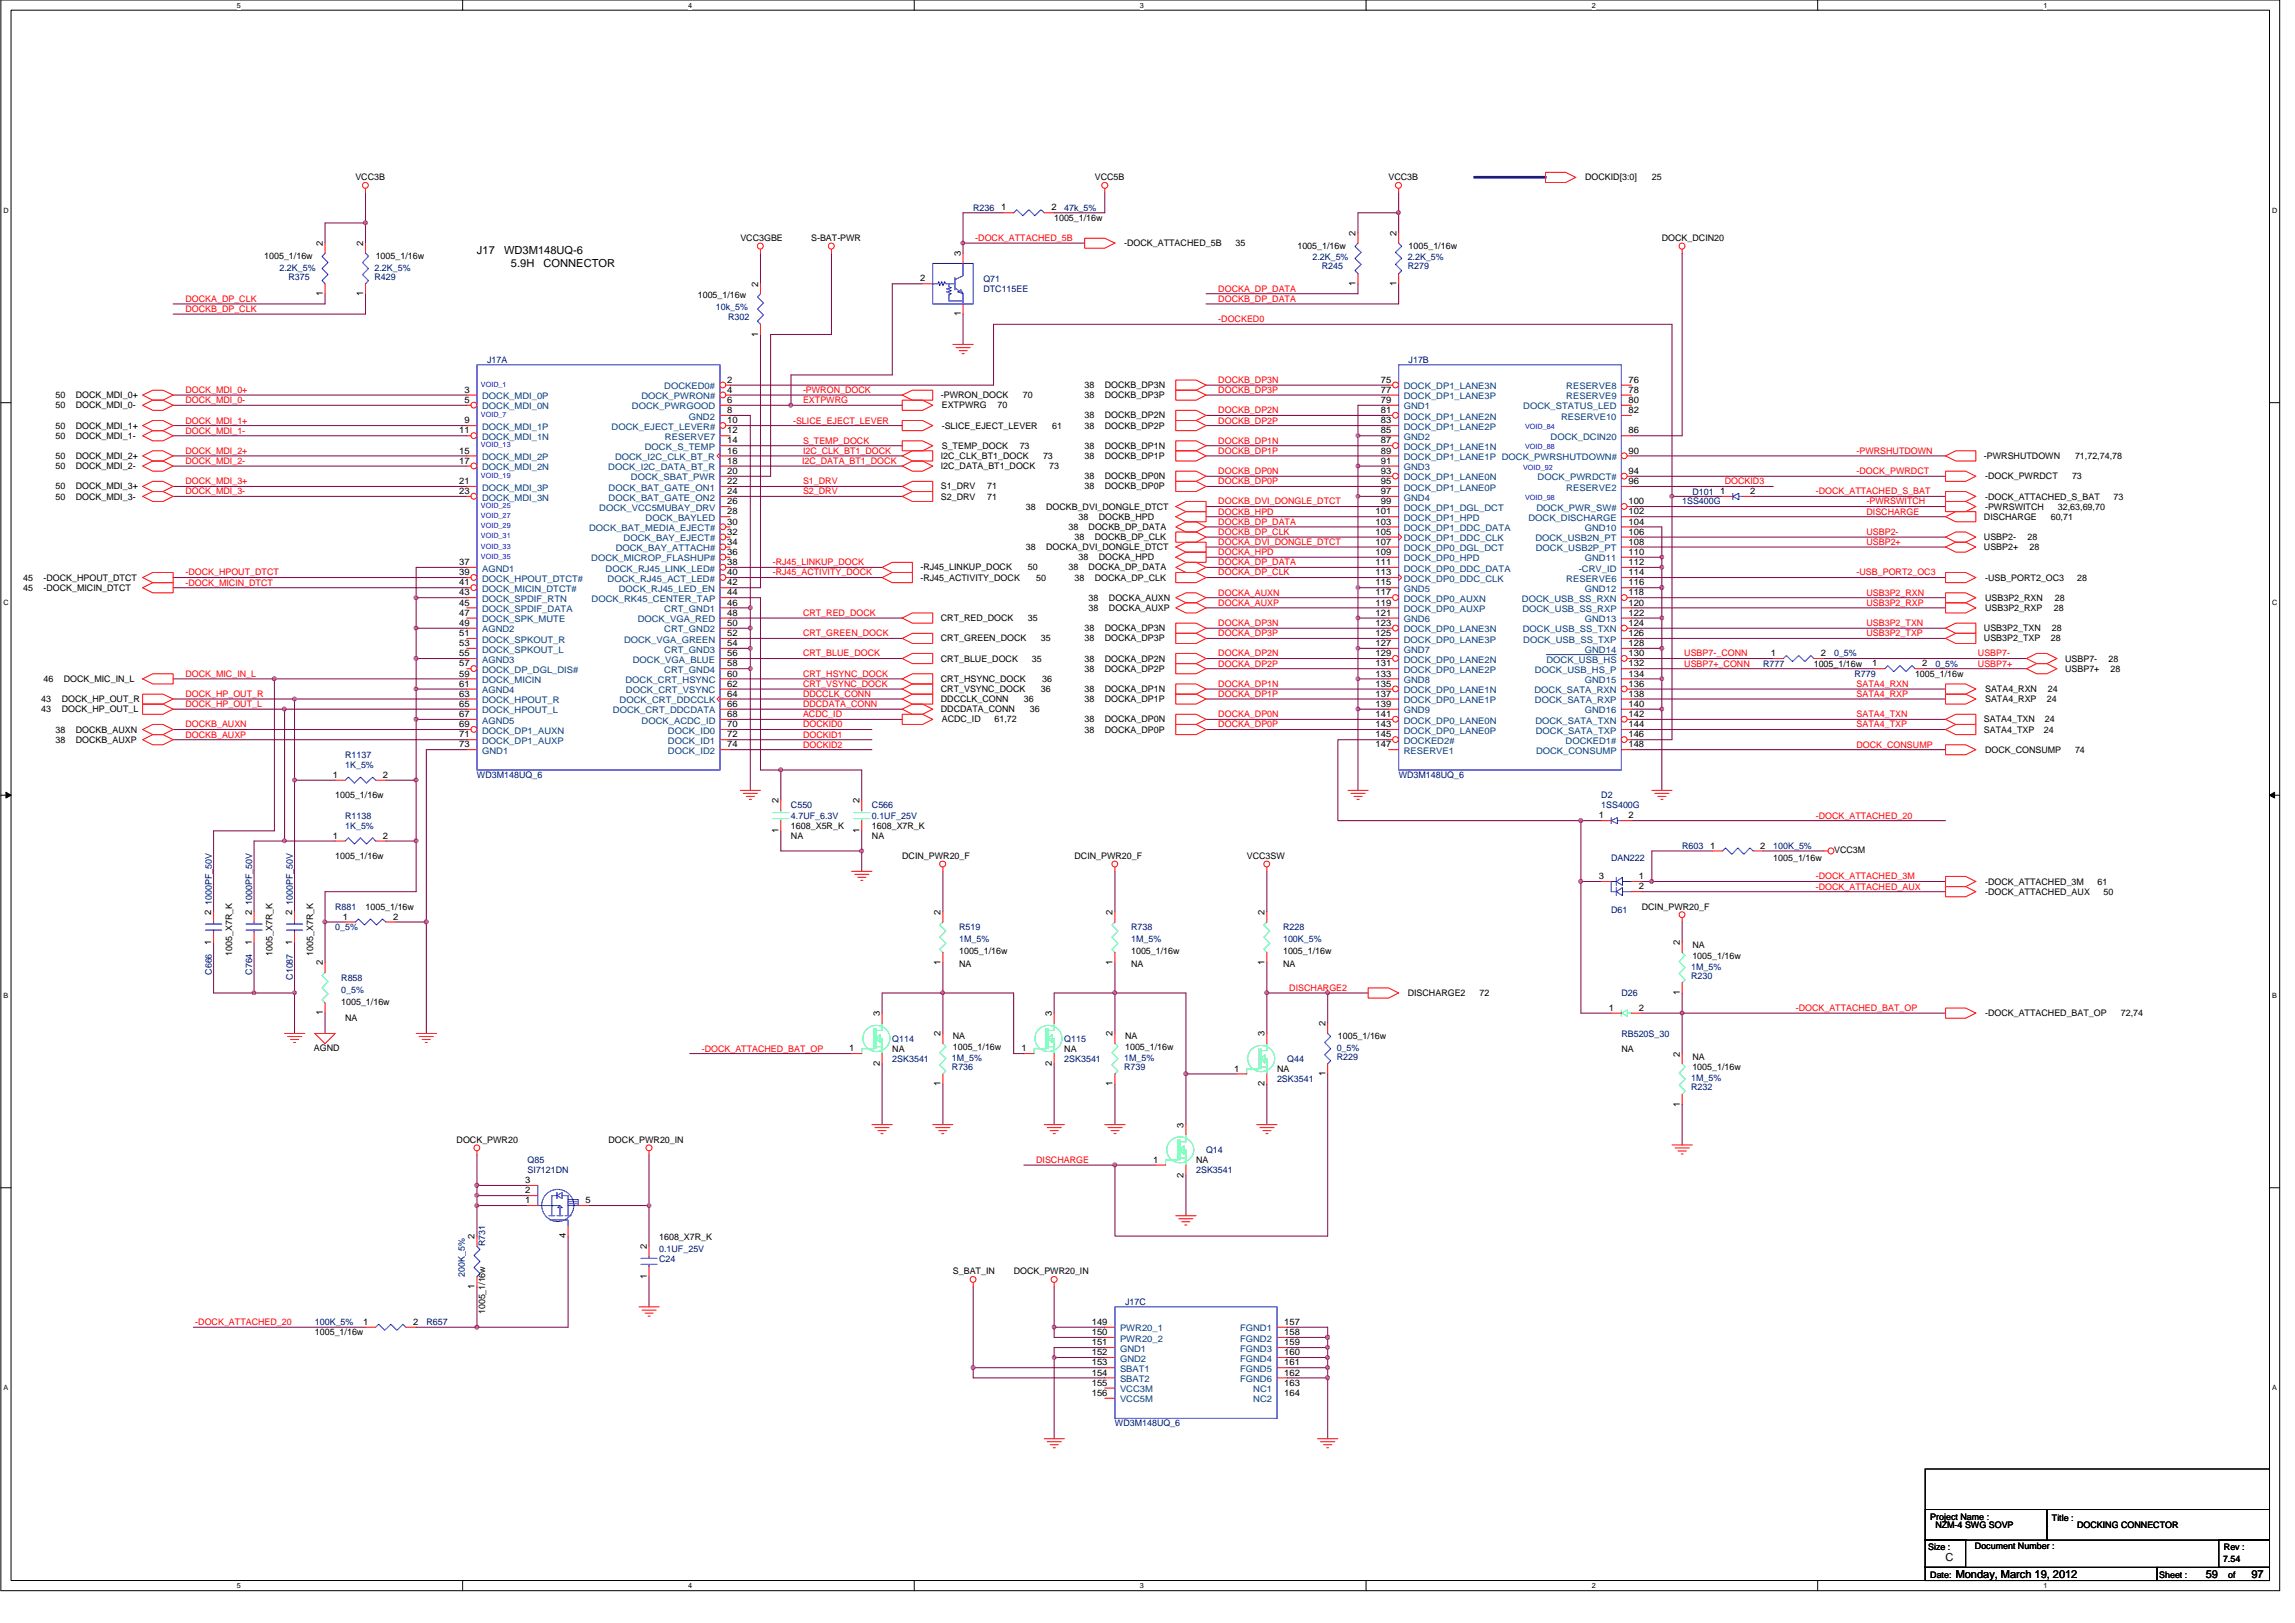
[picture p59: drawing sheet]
<svg xmlns="http://www.w3.org/2000/svg" width="420mm" height="297mm" viewBox="0 0 420 297" stroke-linecap="round" stroke-linejoin="round" font-family="sans-serif">
<defs><g id="words">
<g font-size="2">
<text x="87.3" y="46.4">J17</text>
<text x="92.3" y="46.4">WD3M148UQ-6</text>
<text x="93.5" y="48.8">5.9H</text>
<text x="99.5" y="48.8">CONNECTOR</text>
<text x="356.2" y="285.6">C</text>
<text x="358" y="288.8">Monday, March 19, 2012</text>
<text x="403.8" y="288.8">59</text>
<text x="412.2" y="288.8">97</text>
</g>
<g font-size="1.7">
<text x="65.1" y="33">VCC3B</text>
<text x="200.4" y="33">VCC5B</text>
<text x="254.2" y="33">VCC3B</text>
<text x="290.2" y="33">DOCKID[3:0]</text>
<text x="302.4" y="33">25</text>
<text x="183.3" y="38.5">1</text>
<text x="192.5" y="38.5">2</text>
<text x="193" y="40.4">1005_1/16w</text>
<text x="48.4" y="47.5">1005_1/16w</text>
<text x="59.1" y="45" transform="rotate(-90 59.1 45)">2</text>
<text x="66.5" y="45" transform="rotate(-90 66.5 45)">2</text>
<text x="68.8" y="47.5">1005_1/16w</text>
<text x="135.5" y="44.2">VCC3GBE</text>
<text x="148.5" y="44.2">S-BAT-PWR</text>
<text x="175.9" y="46.9" transform="rotate(-90 175.9 46.9)">3</text>
<text x="205.8" y="45.1">-DOCK_ATTACHED_5B</text>
<text x="226.2" y="45.1">35</text>
<text x="237.5" y="45.6">1005_1/16w</text>
<text x="248.2" y="43.2" transform="rotate(-90 248.2 43.2)">2</text>
<text x="255.6" y="43.2" transform="rotate(-90 255.6 43.2)">2</text>
<text x="257.9" y="45.6">1005_1/16w</text>
<text x="304.2" y="44.2">DOCK_DCIN20</text>
<text x="138.8" y="52.5" transform="rotate(-90 138.8 52.5)">2</text>
<text x="168.5" y="51.5">2</text>
<text x="248.2" y="52.4" transform="rotate(-90 248.2 52.4)">1</text>
<text x="255.6" y="52.4" transform="rotate(-90 255.6 52.4)">1</text>
<text x="59.1" y="54.2" transform="rotate(-90 59.1 54.2)">1</text>
<text x="66.5" y="54.2" transform="rotate(-90 66.5 54.2)">1</text>
<text x="127.8" y="54.5">1005_1/16w</text>
<text x="175.9" y="57.9" transform="rotate(-90 175.9 57.9)">1</text>
<text x="138.8" y="61.6" transform="rotate(-90 138.8 61.6)">1</text>
<text x="85" y="71.9">3</text>
<text x="133.1" y="70.1">2</text>
<text x="133.1" y="71.9">4</text>
<text x="198.6" y="71">38</text>
<text x="202.3" y="71">DOCKB_DP3N</text>
<text x="252.8" y="71.9">77</text>
<text x="252.8" y="70.1">75</text>
<text x="298.1" y="70.1">76</text>
<text x="298.1" y="71.9">78</text>
<text x="10.2" y="72.9">50</text>
<text x="10.2" y="74.7">50</text>
<text x="13.9" y="72.9">DOCK_MDI_0+</text>
<text x="13.9" y="74.7">DOCK_MDI_0-</text>
<text x="85" y="77.5">9</text>
<text x="85" y="73.7">5</text>
<text x="133.1" y="75.6">8</text>
<text x="133.1" y="77.5">10</text>
<text x="133.1" y="73.7">6</text>
<text x="172.2" y="72.9">-PWRON_DOCK</text>
<text x="172.4" y="74.7">EXTPWRG</text>
<text x="182.6" y="74.7">70</text>
<text x="187.3" y="72.9">70</text>
<text x="198.6" y="72.9">38</text>
<text x="198.6" y="76.6">38</text>
<text x="202.3" y="72.9">DOCKB_DP3P</text>
<text x="202.3" y="76.6">DOCKB_DP2N</text>
<text x="252.8" y="75.6">81</text>
<text x="252.8" y="77.5">83</text>
<text x="252.8" y="73.7">79</text>
<text x="298.1" y="73.7">80</text>
<text x="298.1" y="75.6">82</text>
<text x="10.2" y="78.4">50</text>
<text x="10.2" y="80.3">50</text>
<text x="10.2" y="84">50</text>
<text x="13.9" y="78.4">DOCK_MDI_1+</text>
<text x="13.9" y="80.3">DOCK_MDI_1-</text>
<text x="13.9" y="84">DOCK_MDI_2+</text>
<text x="84.1" y="79.3">11</text>
<text x="84.1" y="83">15</text>
<text x="133.1" y="81.2">14</text>
<text x="133.1" y="83">16</text>
<text x="133.1" y="79.3">12</text>
<text x="172.2" y="84">I2C_CLK_BT1_DOCK</text>
<text x="172.4" y="82.2">S_TEMP_DOCK</text>
<text x="172.4" y="78.4">-SLICE_EJECT_LEVER</text>
<text x="186.7" y="82.2">73</text>
<text x="191" y="84">73</text>
<text x="192.6" y="78.4">61</text>
<text x="198.6" y="78.4">38</text>
<text x="198.6" y="82.2">38</text>
<text x="198.6" y="84">38</text>
<text x="202.3" y="78.4">DOCKB_DP2P</text>
<text x="202.3" y="82.2">DOCKB_DP1N</text>
<text x="202.3" y="84">DOCKB_DP1P</text>
<text x="252.8" y="79.3">85</text>
<text x="252.8" y="81.2">87</text>
<text x="252.8" y="83">89</text>
<text x="298.1" y="79.3">86</text>
<text x="298.1" y="83">90</text>
<text x="363.2" y="84">-PWRSHUTDOWN</text>
<text x="379.9" y="84">71,72,74,78</text>
<text x="10.2" y="85.9">50</text>
<text x="10.2" y="89.6">50</text>
<text x="13.9" y="85.9">DOCK_MDI_2-</text>
<text x="13.9" y="89.6">DOCK_MDI_3+</text>
<text x="84.1" y="84.9">17</text>
<text x="84.1" y="88.6">21</text>
<text x="133.1" y="84.9">18</text>
<text x="133.1" y="86.7">20</text>
<text x="133.1" y="88.6">22</text>
<text x="172.2" y="89.6">S1_DRV</text>
<text x="172.2" y="85.9">I2C_DATA_BT1_DOCK</text>
<text x="180.7" y="89.6">71</text>
<text x="192.1" y="85.9">73</text>
<text x="198.6" y="87.7">38</text>
<text x="198.6" y="89.6">38</text>
<text x="202.3" y="87.7">DOCKB_DP0N</text>
<text x="202.3" y="89.6">DOCKB_DP0P</text>
<text x="252.8" y="84.9">91</text>
<text x="252.8" y="86.7">93</text>
<text x="252.8" y="88.6">95</text>
<text x="298.1" y="86.7">94</text>
<text x="298.1" y="88.6">96</text>
<text x="363.4" y="87.7">-DOCK_PWRDCT</text>
<text x="379.3" y="87.7">73</text>
<text x="10.2" y="91.4">50</text>
<text x="13.9" y="91.4">DOCK_MDI_3-</text>
<text x="84.1" y="90.4">23</text>
<text x="133.1" y="94.1">28</text>
<text x="133.1" y="90.4">24</text>
<text x="133.1" y="92.3">26</text>
<text x="172.2" y="91.4">S2_DRV</text>
<text x="180.7" y="91.4">71</text>
<text x="187.8" y="93.3">38</text>
<text x="191.5" y="93.3">DOCKB_DVI_DONGLE_DTCT</text>
<text x="197.5" y="95.1">38</text>
<text x="201.2" y="95.1">DOCKB_HPD</text>
<text x="251.8" y="94.1">101</text>
<text x="252.8" y="90.4">97</text>
<text x="252.8" y="92.3">99</text>
<text x="298.1" y="92.3">100</text>
<text x="298.1" y="94.1">102</text>
<text x="314.9" y="90.4">1</text>
<text x="320.4" y="90.4">2</text>
<text x="363.2" y="95.1">DISCHARGE</text>
<text x="363.4" y="91.4">-DOCK_ATTACHED_S_BAT</text>
<text x="363.4" y="93.3">-PWRSWITCH</text>
<text x="375.4" y="95.1">60,71</text>
<text x="376.8" y="93.3">32,63,69,70</text>
<text x="387" y="91.4">73</text>
<text x="133.1" y="99.7">34</text>
<text x="133.1" y="101.6">36</text>
<text x="133.1" y="96">30</text>
<text x="133.1" y="97.9">32</text>
<text x="187.8" y="100.7">38</text>
<text x="191.5" y="100.7">DOCKA_DVI_DONGLE_DTCT</text>
<text x="195.6" y="97">38</text>
<text x="196.7" y="98.8">38</text>
<text x="199.3" y="97">DOCKB_DP_DATA</text>
<text x="200.4" y="98.8">DOCKB_DP_CLK</text>
<text x="251.8" y="96">103</text>
<text x="251.8" y="97.9">105</text>
<text x="251.8" y="99.7">107</text>
<text x="251.8" y="101.6">109</text>
<text x="298.1" y="96">104</text>
<text x="298.1" y="97.9">106</text>
<text x="298.1" y="99.7">108</text>
<text x="298.1" y="101.6">110</text>
<text x="363.2" y="100.7">USBP2+</text>
<text x="363.2" y="98.8">USBP2-</text>
<text x="371.2" y="98.8">28</text>
<text x="371.5" y="100.7">28</text>
<text x="4.3" y="106.3">45</text>
<text x="7.9" y="106.3">-DOCK_HPOUT_DTCT</text>
<text x="84.1" y="107.1">41</text>
<text x="84.1" y="105.3">39</text>
<text x="84.1" y="103.4">37</text>
<text x="133.1" y="103.4">38</text>
<text x="133.1" y="105.3">40</text>
<text x="133.1" y="107.1">42</text>
<text x="168.5" y="104.4">-RJ45_LINKUP_DOCK</text>
<text x="168.5" y="106.3">-RJ45_ACTIVITY_DOCK</text>
<text x="188.2" y="104.4">50</text>
<text x="189.7" y="106.3">50</text>
<text x="195.6" y="104.4">38</text>
<text x="196.7" y="106.3">38</text>
<text x="197.5" y="102.5">38</text>
<text x="199.3" y="104.4">DOCKA_DP_DATA</text>
<text x="200.4" y="106.3">DOCKA_DP_CLK</text>
<text x="201.2" y="102.5">DOCKA_HPD</text>
<text x="251.8" y="103.4">111</text>
<text x="251.8" y="105.3">113</text>
<text x="251.8" y="107.1">115</text>
<text x="298.1" y="103.4">112</text>
<text x="298.1" y="105.3">114</text>
<text x="298.1" y="107.1">116</text>
<text x="363.4" y="106.3">-USB_PORT2_OC3</text>
<text x="380.3" y="106.3">28</text>
<text x="4.3" y="108.1">45</text>
<text x="7.9" y="108.1">-DOCK_MICIN_DTCT</text>
<text x="84.1" y="112.7">47</text>
<text x="84.1" y="110.8">45</text>
<text x="84.1" y="109">43</text>
<text x="133.1" y="110.8">46</text>
<text x="133.1" y="109">44</text>
<text x="133.1" y="112.7">48</text>
<text x="172.2" y="113.7">CRT_RED_DOCK</text>
<text x="188.2" y="113.7">35</text>
<text x="199.3" y="110">38</text>
<text x="199.3" y="111.8">38</text>
<text x="203" y="110">DOCKA_AUXN</text>
<text x="203" y="111.8">DOCKA_AUXP</text>
<text x="251.8" y="109">117</text>
<text x="251.8" y="110.8">119</text>
<text x="251.8" y="112.7">121</text>
<text x="298.1" y="109">118</text>
<text x="298.1" y="110.8">120</text>
<text x="298.1" y="112.7">122</text>
<text x="363.4" y="110">USB3P2_RXN</text>
<text x="363.4" y="111.8">USB3P2_RXP</text>
<text x="376" y="111.8">28</text>
<text x="376.2" y="110">28</text>
<text x="84.1" y="118.2">53</text>
<text x="84.1" y="116.4">51</text>
<text x="84.1" y="114.6">49</text>
<text x="133.1" y="118.2">54</text>
<text x="133.1" y="114.6">50</text>
<text x="133.1" y="116.4">52</text>
<text x="172.2" y="117.4">CRT_GREEN_DOCK</text>
<text x="190.6" y="117.4">35</text>
<text x="198.6" y="115.5">38</text>
<text x="198.6" y="117.4">38</text>
<text x="202.3" y="115.5">DOCKA_DP3N</text>
<text x="202.3" y="117.4">DOCKA_DP3P</text>
<text x="251.8" y="114.6">123</text>
<text x="251.8" y="116.4">125</text>
<text x="251.8" y="118.2">127</text>
<text x="298.1" y="114.6">124</text>
<text x="298.1" y="116.4">126</text>
<text x="298.1" y="118.2">128</text>
<text x="363.2" y="115.5">USB3P2_TXN</text>
<text x="363.2" y="117.4">USB3P2_TXP</text>
<text x="375.4" y="117.4">28</text>
<text x="375.7" y="115.5">28</text>
<text x="7.9" y="124.8">46</text>
<text x="11.7" y="124.8">DOCK_MIC_IN_L</text>
<text x="84.1" y="125.7">61</text>
<text x="84.1" y="123.8">59</text>
<text x="84.1" y="122">57</text>
<text x="84.1" y="120.1">55</text>
<text x="133.1" y="125.7">62</text>
<text x="133.1" y="123.8">60</text>
<text x="133.1" y="122">58</text>
<text x="133.1" y="120.1">56</text>
<text x="172.2" y="124.8">CRT_HSYNC_DOCK</text>
<text x="172.2" y="121.1">CRT_BLUE_DOCK</text>
<text x="188.9" y="121.1">35</text>
<text x="190.8" y="124.8">36</text>
<text x="198.6" y="121.1">38</text>
<text x="198.6" y="122.9">38</text>
<text x="202.3" y="121.1">DOCKA_DP2N</text>
<text x="202.3" y="122.9">DOCKA_DP2P</text>
<text x="251.8" y="120.1">129</text>
<text x="251.8" y="122">131</text>
<text x="251.8" y="123.8">133</text>
<text x="251.8" y="125.7">135</text>
<text x="298.1" y="120.1">130</text>
<text x="298.1" y="122">132</text>
<text x="298.1" y="123.8">134</text>
<text x="298.1" y="125.7">136</text>
<text x="324.2" y="120.1">1</text>
<text x="332.1" y="122">1005_1/16w</text>
<text x="333.4" y="120.1">2</text>
<text x="342.8" y="122">1</text>
<text x="350.6" y="123.9">1005_1/16w</text>
<text x="351.9" y="122">2</text>
<text x="378.1" y="122.9">USBP7+</text>
<text x="378.1" y="121.1">USBP7-</text>
<text x="386" y="121.1">28</text>
<text x="386.4" y="122.9">28</text>
<text x="7.6" y="128.5">43</text>
<text x="7.6" y="130.3">43</text>
<text x="11.3" y="128.5">DOCK_HP_OUT_R</text>
<text x="11.3" y="130.3">DOCK_HP_OUT_L</text>
<text x="84.1" y="129.4">65</text>
<text x="84.1" y="127.5">63</text>
<text x="84.1" y="131.2">67</text>
<text x="133.1" y="127.5">64</text>
<text x="133.1" y="131.2">68</text>
<text x="133.1" y="129.4">66</text>
<text x="172.2" y="126.7">CRT_VSYNC_DOCK</text>
<text x="172.2" y="128.5">DDCCLK_CONN</text>
<text x="172.2" y="130.3">DDCDATA_CONN</text>
<text x="187.4" y="128.5">36</text>
<text x="188.5" y="130.3">36</text>
<text x="190.6" y="126.7">36</text>
<text x="198.6" y="126.7">38</text>
<text x="198.6" y="128.5">38</text>
<text x="202.3" y="126.7">DOCKA_DP1N</text>
<text x="202.3" y="128.5">DOCKA_DP1P</text>
<text x="251.8" y="127.5">137</text>
<text x="251.8" y="129.4">139</text>
<text x="251.8" y="131.2">141</text>
<text x="298.1" y="127.5">138</text>
<text x="298.1" y="129.4">140</text>
<text x="298.1" y="131.2">142</text>
<text x="363.4" y="126.7">SATA4_RXN</text>
<text x="363.4" y="128.5">SATA4_RXP</text>
<text x="374.7" y="128.5">24</text>
<text x="374.9" y="126.7">24</text>
<text x="10.2" y="134.1">38</text>
<text x="10.2" y="135.9">38</text>
<text x="13.9" y="134.1">DOCKB_AUXN</text>
<text x="13.9" y="135.9">DOCKB_AUXP</text>
<text x="84.1" y="133.1">69</text>
<text x="84.1" y="135">71</text>
<text x="84.1" y="136.8">73</text>
<text x="133.1" y="136.8">74</text>
<text x="133.1" y="135">72</text>
<text x="133.1" y="133.1">70</text>
<text x="172.4" y="132.2">ACDC_ID</text>
<text x="182.1" y="132.2">61,72</text>
<text x="198.6" y="132.2">38</text>
<text x="198.6" y="134.1">38</text>
<text x="202.3" y="132.2">DOCKA_DP0N</text>
<text x="202.3" y="134.1">DOCKA_DP0P</text>
<text x="251.8" y="133.1">143</text>
<text x="251.8" y="135">145</text>
<text x="251.8" y="136.8">147</text>
<text x="298.1" y="136.8">148</text>
<text x="298.1" y="135">146</text>
<text x="298.1" y="133.1">144</text>
<text x="363.2" y="132.2">SATA4_TXN</text>
<text x="363.2" y="134.1">SATA4_TXP</text>
<text x="363.4" y="137.8">DOCK_CONSUMP</text>
<text x="374.2" y="134.1">24</text>
<text x="374.3" y="132.2">24</text>
<text x="379.9" y="137.8">74</text>
<text x="60.9" y="142.4">1</text>
<text x="70.1" y="142.4">2</text>
<text x="61.4" y="146.1">1005_1/16w</text>
<text x="142.5" y="147" transform="rotate(-90 142.5 147)">2</text>
<text x="157.3" y="147" transform="rotate(-90 157.3 147)">2</text>
<text x="292.7" y="149.8">1</text>
<text x="298.1" y="149.8">2</text>
<text x="60.9" y="153.5">1</text>
<text x="70.1" y="153.5">2</text>
<text x="142.5" y="152.5" transform="rotate(-90 142.5 152.5)">1</text>
<text x="144.8" y="151.7">1608_X5R_K</text>
<text x="144.8" y="153.5">NA</text>
<text x="157.3" y="152.5" transform="rotate(-90 157.3 152.5)">1</text>
<text x="159.6" y="151.7">1608_X7R_K</text>
<text x="159.6" y="153.5">NA</text>
<text x="313.1" y="155.3">1</text>
<text x="322.3" y="155.3">2</text>
<text x="61.4" y="157.2">1005_1/16w</text>
<text x="165.2" y="157.2">DCIN_PWR20_F</text>
<text x="196.7" y="157.2">DCIN_PWR20_F</text>
<text x="228.3" y="157.2">VCC3SW</text>
<text x="292.7" y="160.9">3</text>
<text x="300" y="160.9">1</text>
<text x="324.6" y="157.6">1005_1/16w</text>
<text x="335.8" y="156.1">VCC3M</text>
<text x="363.4" y="161.9">-DOCK_ATTACHED_3M</text>
<text x="384" y="161.9">61</text>
<text x="38.7" y="167.4" transform="rotate(-90 38.7 167.4)">2</text>
<text x="46.1" y="167.4" transform="rotate(-90 46.1 167.4)">2</text>
<text x="53.5" y="167.4" transform="rotate(-90 53.5 167.4)">2</text>
<text x="66.9" y="166.5">1005_1/16w</text>
<text x="172.2" y="167.4" transform="rotate(-90 172.2 167.4)">2</text>
<text x="203.7" y="167.4" transform="rotate(-90 203.7 167.4)">2</text>
<text x="231.5" y="167.4" transform="rotate(-90 231.5 167.4)">2</text>
<text x="300" y="162.8">2</text>
<text x="300.6" y="166.5">DCIN_PWR20_F</text>
<text x="363.4" y="163.7">-DOCK_ATTACHED_AUX</text>
<text x="385.1" y="163.7">50</text>
<text x="38.7" y="172.9" transform="rotate(-90 38.7 172.9)">1</text>
<text x="46.1" y="172.9" transform="rotate(-90 46.1 172.9)">1</text>
<text x="53.5" y="172.9" transform="rotate(-90 53.5 172.9)">1</text>
<text x="62.8" y="168.3">1</text>
<text x="72" y="168.3">2</text>
<text x="307.5" y="173" transform="rotate(-90 307.5 173)">2</text>
<text x="309.8" y="173.6">NA</text>
<text x="42.5" y="174.9" transform="rotate(-90 42.5 174.9)">1005_X7R_K</text>
<text x="49.9" y="174.9" transform="rotate(-90 49.9 174.9)">1005_X7R_K</text>
<text x="57.3" y="174.9" transform="rotate(-90 57.3 174.9)">1005_X7R_K</text>
<text x="59.1" y="176.7" transform="rotate(-90 59.1 176.7)">2</text>
<text x="172.2" y="176.6" transform="rotate(-90 172.2 176.6)">1</text>
<text x="175.6" y="174.7">1005_1/16w</text>
<text x="175.6" y="176.9">NA</text>
<text x="203.7" y="176.6" transform="rotate(-90 203.7 176.6)">1</text>
<text x="207.1" y="174.7">1005_1/16w</text>
<text x="207.1" y="176.9">NA</text>
<text x="231.5" y="176.6" transform="rotate(-90 231.5 176.6)">1</text>
<text x="234.9" y="174.7">1005_1/16w</text>
<text x="234.9" y="176.9">NA</text>
<text x="309.8" y="175.4">1005_1/16w</text>
<text x="59.1" y="185.8" transform="rotate(-90 59.1 185.8)">1</text>
<text x="62.5" y="183.9">1005_1/16w</text>
<text x="161.1" y="186" transform="rotate(-90 161.1 186)">3</text>
<text x="192.6" y="186" transform="rotate(-90 192.6 186)">3</text>
<text x="257.7" y="182.3">DISCHARGE2</text>
<text x="270.9" y="182.3">72</text>
<text x="294.5" y="185">1</text>
<text x="300" y="185">2</text>
<text x="307.5" y="182.2" transform="rotate(-90 307.5 182.2)">1</text>
<text x="363.4" y="186">-DOCK_ATTACHED_BAT_OP</text>
<text x="388.3" y="186">72,74</text>
<text x="63.2" y="186.9">NA</text>
<text x="172.2" y="189.7" transform="rotate(-90 172.2 189.7)">2</text>
<text x="174.4" y="190.2">NA</text>
<text x="203.7" y="189.7" transform="rotate(-90 203.7 189.7)">2</text>
<text x="206" y="190.2">NA</text>
<text x="231.5" y="189.7" transform="rotate(-90 231.5 189.7)">3</text>
<text x="242.6" y="187.8" transform="rotate(-90 242.6 187.8)">2</text>
<text x="244.9" y="190.2">1005_1/16w</text>
<text x="57.5" y="192.3">AGND</text>
<text x="155.5" y="192.4">1</text>
<text x="161.1" y="195.1" transform="rotate(-90 161.1 195.1)">2</text>
<text x="163.4" y="192.5">NA</text>
<text x="174.4" y="192.1">1005_1/16w</text>
<text x="187" y="192.4">1</text>
<text x="192.6" y="195.1" transform="rotate(-90 192.6 195.1)">2</text>
<text x="194.8" y="192.5">NA</text>
<text x="206" y="192.1">1005_1/16w</text>
<text x="226" y="196.1">1</text>
<text x="233.8" y="196.2">NA</text>
<text x="242.6" y="197" transform="rotate(-90 242.6 197)">1</text>
<text x="296.8" y="192.5">NA</text>
<text x="307.5" y="193.4" transform="rotate(-90 307.5 193.4)">2</text>
<text x="309.8" y="195.8">1005_1/16w</text>
<text x="309.8" y="194">NA</text>
<text x="172.2" y="198.8" transform="rotate(-90 172.2 198.8)">1</text>
<text x="203.7" y="198.8" transform="rotate(-90 203.7 198.8)">1</text>
<text x="231.5" y="198.8" transform="rotate(-90 231.5 198.8)">2</text>
<text x="307.5" y="202.6" transform="rotate(-90 307.5 202.6)">1</text>
<text x="83.6" y="209.2">DOCK_PWR20</text>
<text x="111.4" y="209.2">DOCK_PWR20_IN</text>
<text x="216.7" y="206.4" transform="rotate(-90 216.7 206.4)">3</text>
<text x="211.1" y="212.8">1</text>
<text x="216.7" y="215.5" transform="rotate(-90 216.7 215.5)">2</text>
<text x="219" y="212.9">NA</text>
<text x="96.2" y="220.2">1</text>
<text x="96.2" y="218.4">2</text>
<text x="96.2" y="216.5">3</text>
<text x="107.2" y="220.2">5</text>
<text x="86.9" y="226.8" transform="rotate(-90 86.9 226.8)">2</text>
<text x="103.6" y="226.7" transform="rotate(-90 103.6 226.7)">4</text>
<text x="120.7" y="226.9">1608_X7R_K</text>
<text x="118.4" y="228.6" transform="rotate(-90 118.4 228.6)">2</text>
<text x="174.4" y="233.3">S_BAT_IN</text>
<text x="185.6" y="233.3">DOCK_PWR20_IN</text>
<text x="86.9" y="235.9" transform="rotate(-90 86.9 235.9)">1</text>
<text x="118.4" y="234.1" transform="rotate(-90 118.4 234.1)">1</text>
<text x="57.6" y="244.4">1005_1/16w</text>
<text x="66.5" y="242.5">1</text>
<text x="75.6" y="242.5">2</text>
<text x="88.8" y="240.5" transform="rotate(-90 88.8 240.5)">1005_1/16w</text>
<text x="199.9" y="244.3">150</text>
<text x="199.9" y="242.5">149</text>
<text x="235.1" y="244.3">158</text>
<text x="235.1" y="242.5">157</text>
<text x="199.9" y="251.8">154</text>
<text x="199.9" y="249.9">153</text>
<text x="199.9" y="248">152</text>
<text x="199.9" y="246.2">151</text>
<text x="235.1" y="251.8">162</text>
<text x="235.1" y="249.9">161</text>
<text x="235.1" y="248">160</text>
<text x="235.1" y="246.2">159</text>
<text x="199.9" y="255.5">156</text>
<text x="199.9" y="253.6">155</text>
<text x="235.1" y="253.6">163</text>
<text x="235.1" y="255.5">164</text>
<text x="353.4" y="278.1">Project Name :</text>
<text x="354.3" y="279.6">NZM-4 SWG SOVP</text>
<text x="375.7" y="278.3">Title :</text>
<text x="380.3" y="279.6">DOCKING CONNECTOR</text>
<text x="353" y="283.7">Size :</text>
<text x="361.6" y="283.5">Document Number :</text>
<text x="407" y="285.9">7.54</text>
<text x="407.1" y="283.7">Rev :</text>
<text x="353.4" y="288.7">Date:</text>
<text x="395.3" y="288.7">Sheet :</text>
<text x="407.9" y="288.7">of</text>
</g>
<g font-size="1.7" fill="#000080">
<text x="178.2" y="38.6">R236</text>
<text x="194.8" y="38.6">47k_5%</text>
<text x="240.3" y="47.7">2.2K_5%</text>
<text x="257.7" y="47.7">2.2K_5%</text>
<text x="51.2" y="49.5">2.2K_5%</text>
<text x="52.8" y="51.2">R375</text>
<text x="68.6" y="51.2">R429</text>
<text x="68.6" y="49.5">2.2K_5%</text>
<text x="180" y="51.6">Q71</text>
<text x="180" y="53.4">DTC115EE</text>
<text x="242" y="49.3">R245</text>
<text x="257.7" y="49.3">R279</text>
<text x="131.1" y="56.7">10k_5%</text>
<text x="133.3" y="58.6">R302</text>
<text x="89.2" y="66.4">J17A</text>
<text x="257.9" y="66.4">J17B</text>
<text x="308" y="92.3">1SS400G</text>
<text x="309.8" y="90.5">D101</text>
<text x="322.8" y="122">R777</text>
<text x="335.8" y="120.1">0_5%</text>
<text x="339.5" y="123.9">R779</text>
<text x="354.3" y="122">0_5%</text>
<text x="63.2" y="138.7">R1137</text>
<text x="63.2" y="140.5">1K_5%</text>
<text x="87.3" y="142.4">WD3M148UQ_6</text>
<text x="256.1" y="142.4">WD3M148UQ_6</text>
<text x="63.2" y="149.8">R1138</text>
<text x="144.8" y="148">C550</text>
<text x="144.8" y="149.8">4.7UF_6.3V</text>
<text x="159.6" y="148">C566</text>
<text x="159.6" y="149.8">0.1UF_25V</text>
<text x="293.1" y="146.1">D2</text>
<text x="293.1" y="148">1SS400G</text>
<text x="63.2" y="151.7">1K_5%</text>
<text x="308" y="155.4">R603</text>
<text x="324.6" y="155.4">100K_5%</text>
<text x="295" y="157.6">DAN222</text>
<text x="38.8" y="165.6" transform="rotate(-90 38.8 165.6)">1000PF_50V</text>
<text x="46.2" y="165.6" transform="rotate(-90 46.2 165.6)">1000PF_50V</text>
<text x="53.6" y="165.6" transform="rotate(-90 53.6 165.6)">1000PF_50V</text>
<text x="61.4" y="166.5">R881</text>
<text x="295" y="167.1">D61</text>
<text x="61.4" y="170.2">0_5%</text>
<text x="175.6" y="170.2">R519</text>
<text x="175.6" y="172.5">1M_5%</text>
<text x="207.1" y="170.2">R738</text>
<text x="207.1" y="172.5">1M_5%</text>
<text x="234.9" y="170.2">R228</text>
<text x="234.9" y="172.5">100K_5%</text>
<text x="38.8" y="178.4" transform="rotate(-90 38.8 178.4)">C666</text>
<text x="46.2" y="178.4" transform="rotate(-90 46.2 178.4)">C764</text>
<text x="53.6" y="179.3" transform="rotate(-90 53.6 179.3)">C1087</text>
<text x="62.5" y="179.5">R858</text>
<text x="309.6" y="179.1">R230</text>
<text x="309.6" y="177.5">1M_5%</text>
<text x="62.5" y="181.7">0_5%</text>
<text x="296.8" y="182.3">D26</text>
<text x="163.4" y="190.6">Q114</text>
<text x="194.8" y="190.6">Q115</text>
<text x="296.8" y="189.9">RB520S_30</text>
<text x="163.4" y="194.3">2SK3541</text>
<text x="174.3" y="195.8">R736</text>
<text x="174.3" y="194.1">1M_5%</text>
<text x="194.8" y="194.3">2SK3541</text>
<text x="205.8" y="195.8">R739</text>
<text x="205.8" y="194.1">1M_5%</text>
<text x="235.7" y="194.3">Q44</text>
<text x="244.7" y="194">R229</text>
<text x="244.7" y="192.3">0_5%</text>
<text x="309.6" y="197.9">1M_5%</text>
<text x="233.8" y="198">2SK3541</text>
<text x="309.6" y="199.5">R232</text>
<text x="96.6" y="212.9">Q85</text>
<text x="96.6" y="214.7">SI7121DN</text>
<text x="219" y="214.7">2SK3541</text>
<text x="220.8" y="211">Q14</text>
<text x="85.1" y="233.6" transform="rotate(-90 85.1 233.6)">200K_5%</text>
<text x="88.8" y="228.1" transform="rotate(-90 88.8 228.1)">R731</text>
<text x="120.7" y="231.1">C24</text>
<text x="120.7" y="229.2">0.1UF_25V</text>
<text x="206" y="238.8">J17C</text>
<text x="57.6" y="242.5">100K_5%</text>
<text x="78.1" y="242.5">R657</text>
<text x="204.1" y="261.1">WD3M148UQ_6</text>
</g>
<g font-size="1.7" fill="#f00">
<text x="178.6" y="44.1">-DOCK_ATTACHED_5B</text>
<text x="223" y="53.4">DOCKA_DP_DATA</text>
<text x="33.9" y="57.1">DOCKB_DP_CLK</text>
<text x="33.9" y="55.2">DOCKA_DP_CLK</text>
<text x="223" y="59">-DOCKED0</text>
<text x="223" y="55.2">DOCKB_DP_DATA</text>
<text x="33.9" y="71.9">DOCK_MDI_0+</text>
<text x="147" y="71.9">-PWRON_DOCK</text>
<text x="223" y="70.1">DOCKB_DP3N</text>
<text x="223" y="71.9">DOCKB_DP3P</text>
<text x="33.9" y="73.8">DOCK_MDI_0-</text>
<text x="33.9" y="77.5">DOCK_MDI_1+</text>
<text x="145.2" y="77.5">-SLICE_EJECT_LEVER</text>
<text x="147" y="73.8">EXTPWRG</text>
<text x="223" y="75.6">DOCKB_DP2N</text>
<text x="223" y="77.5">DOCKB_DP2P</text>
<text x="33.9" y="79.4">DOCK_MDI_1-</text>
<text x="33.9" y="83.1">DOCK_MDI_2+</text>
<text x="147" y="83.1">I2C_CLK_BT1_DOCK</text>
<text x="147" y="81.2">S_TEMP_DOCK</text>
<text x="223" y="81.2">DOCKB_DP1N</text>
<text x="223" y="83.1">DOCKB_DP1P</text>
<text x="339.9" y="83.1">-PWRSHUTDOWN</text>
<text x="33.9" y="84.9">DOCK_MDI_2-</text>
<text x="33.9" y="88.6">DOCK_MDI_3+</text>
<text x="146.8" y="84.9">I2C_DATA_BT1_DOCK</text>
<text x="147" y="88.6">S1_DRV</text>
<text x="223" y="86.8">DOCKB_DP0N</text>
<text x="223" y="88.6">DOCKB_DP0P</text>
<text x="315.8" y="88.6">DOCKID3</text>
<text x="339.9" y="86.8">-DOCK_PWRDCT</text>
<text x="33.9" y="90.5">DOCK_MDI_3-</text>
<text x="147" y="90.5">S2_DRV</text>
<text x="223" y="92.3">DOCKB_DVI_DONGLE_DTCT</text>
<text x="223" y="94.2">DOCKB_HPD</text>
<text x="332.4" y="90.5">-DOCK_ATTACHED_S_BAT</text>
<text x="341.7" y="92.3">-PWRSWITCH</text>
<text x="341.7" y="94.2">DISCHARGE</text>
<text x="223" y="96.1">DOCKB_DP_DATA</text>
<text x="223" y="97.9">DOCKB_DP_CLK</text>
<text x="223" y="101.6">DOCKA_HPD</text>
<text x="223" y="99.7">DOCKA_DVI_DONGLE_DTCT</text>
<text x="341.7" y="97.9">USBP2-</text>
<text x="341.7" y="99.7">USBP2+</text>
<text x="33.9" y="105.3">-DOCK_HPOUT_DTCT</text>
<text x="33.9" y="107.2">-DOCK_MICIN_DTCT</text>
<text x="141.5" y="105.3">-RJ45_ACTIVITY_DOCK</text>
<text x="141.5" y="103.5">-RJ45_LINKUP_DOCK</text>
<text x="223" y="103.5">DOCKA_DP_DATA</text>
<text x="223" y="105.3">DOCKA_DP_CLK</text>
<text x="339.9" y="105.3">-USB_PORT2_OC3</text>
<text x="147" y="112.7">CRT_RED_DOCK</text>
<text x="223" y="109">DOCKA_AUXN</text>
<text x="223" y="110.9">DOCKA_AUXP</text>
<text x="341.7" y="109">USB3P2_RXN</text>
<text x="341.7" y="110.9">USB3P2_RXP</text>
<text x="147" y="116.5">CRT_GREEN_DOCK</text>
<text x="223" y="114.6">DOCKA_DP3N</text>
<text x="223" y="116.5">DOCKA_DP3P</text>
<text x="341.7" y="116.5">USB3P2_TXP</text>
<text x="341.7" y="114.6">USB3P2_TXN</text>
<text x="33.9" y="123.9">DOCK_MIC_IN_L</text>
<text x="147" y="125.7">CRT_VSYNC_DOCK</text>
<text x="147" y="123.9">CRT_HSYNC_DOCK</text>
<text x="147" y="120.1">CRT_BLUE_DOCK</text>
<text x="223" y="120.1">DOCKA_DP2N</text>
<text x="223" y="122">DOCKA_DP2P</text>
<text x="223" y="125.7">DOCKA_DP1N</text>
<text x="308.3" y="120.1">USBP7-_CONN</text>
<text x="308.3" y="122">USBP7+_CONN</text>
<text x="339.9" y="125.7">SATA4_RXN</text>
<text x="362.1" y="120.1">USBP7-</text>
<text x="362.1" y="122">USBP7+</text>
<text x="33.9" y="127.6">DOCK_HP_OUT_R</text>
<text x="33.9" y="129.4">DOCK_HP_OUT_L</text>
<text x="147" y="131.3">ACDC_ID</text>
<text x="147" y="127.6">DDCCLK_CONN</text>
<text x="147" y="129.4">DDCDATA_CONN</text>
<text x="223" y="131.3">DOCKA_DP0N</text>
<text x="223" y="127.6">DOCKA_DP1P</text>
<text x="339.9" y="127.6">SATA4_RXP</text>
<text x="339.9" y="131.3">SATA4_TXN</text>
<text x="33.9" y="133.1">DOCKB_AUXN</text>
<text x="33.9" y="135">DOCKB_AUXP</text>
<text x="147" y="133.1">DOCKID0</text>
<text x="147" y="135">DOCKID1</text>
<text x="147" y="136.8">DOCKID2</text>
<text x="223" y="133.1">DOCKA_DP0P</text>
<text x="339.9" y="133.1">SATA4_TXP</text>
<text x="339.9" y="136.8">DOCK_CONSUMP</text>
<text x="332.4" y="149.8">-DOCK_ATTACHED_20</text>
<text x="332.4" y="161">-DOCK_ATTACHED_3M</text>
<text x="332.4" y="162.8">-DOCK_ATTACHED_AUX</text>
<text x="236" y="181.4">DISCHARGE2</text>
<text x="328.7" y="185">-DOCK_ATTACHED_BAT_OP</text>
<text x="128.5" y="192.4">-DOCK_ATTACHED_BAT_OP</text>
<text x="189.7" y="212.9">DISCHARGE</text>
<text x="35.8" y="242.5">-DOCK_ATTACHED_20</text>
</g>
<g font-size="1.7" fill="#004080">
<text x="121.6" y="71.2">DOCKED0#</text>
<text x="257" y="71.2">DOCK_DP1_LANE3N</text>
<text x="286.8" y="71.2">RESERVE8</text>
<text x="88.3" y="73.1">DOCK_MDI_0P</text>
<text x="88.3" y="74.9">DOCK_MDI_0N</text>
<text x="115.7" y="74.9">DOCK_PWRGOOD</text>
<text x="117.4" y="73.1">DOCK_PWRON#</text>
<text x="126.1" y="76.8">GND2</text>
<text x="257" y="76.8">DOCK_DP1_LANE2N</text>
<text x="257" y="74.9">GND1</text>
<text x="257" y="73.1">DOCK_DP1_LANE3P</text>
<text x="278.9" y="74.9">DOCK_STATUS_LED</text>
<text x="285.8" y="76.8">RESERVE10</text>
<text x="286.8" y="73.1">RESERVE9</text>
<text x="88.3" y="78.7">DOCK_MDI_1P</text>
<text x="88.3" y="80.5">DOCK_MDI_1N</text>
<text x="112" y="78.7">DOCK_EJECT_LEVER#</text>
<text x="118.1" y="82.3">DOCK_S_TEMP</text>
<text x="121.7" y="80.5">RESERVE7</text>
<text x="257" y="80.5">GND2</text>
<text x="257" y="78.7">DOCK_DP1_LANE2P</text>
<text x="257" y="82.3">DOCK_DP1_LANE1N</text>
<text x="283.9" y="80.5">DOCK_DCIN20</text>
<text x="88.3" y="84.2">DOCK_MDI_2P</text>
<text x="88.3" y="86.1">DOCK_MDI_2N</text>
<text x="88.3" y="89.8">DOCK_MDI_3P</text>
<text x="111.4" y="86.1">DOCK_I2C_DATA_BT_R</text>
<text x="111.4" y="89.8">DOCK_BAT_GATE_ON1</text>
<text x="112.6" y="84.2">DOCK_I2C_CLK_BT_R</text>
<text x="115.5" y="87.9">DOCK_SBAT_PWR</text>
<text x="257" y="84.2">DOCK_DP1_LANE1P DOCK_PWRSHUTDOWN#</text>
<text x="257" y="86.1">GND3</text>
<text x="257" y="87.9">DOCK_DP1_LANE0N</text>
<text x="257" y="89.8">DOCK_DP1_LANE0P</text>
<text x="281.5" y="87.9">DOCK_PWRDCT#</text>
<text x="286.8" y="89.8">RESERVE2</text>
<text x="88.3" y="91.6">DOCK_MDI_3N</text>
<text x="109.7" y="93.5">DOCK_VCC5MUBAY_DRV</text>
<text x="111.4" y="91.6">DOCK_BAT_GATE_ON2</text>
<text x="118.2" y="95.3">DOCK_BAYLED</text>
<text x="257" y="91.6">GND4</text>
<text x="257" y="93.5">DOCK_DP1_DGL_DCT</text>
<text x="257" y="95.3">DOCK_DP1_HPD</text>
<text x="279.8" y="95.3">DOCK_DISCHARGE</text>
<text x="281.3" y="93.5">DOCK_PWR_SW#</text>
<text x="107.9" y="97.2">DOCK_BAT_MEDIA_EJECT#</text>
<text x="112.7" y="100.9">DOCK_BAY_ATTACH#</text>
<text x="114.2" y="99.1">DOCK_BAY_EJECT#</text>
<text x="257" y="97.2">DOCK_DP1_DDC_DATA</text>
<text x="257" y="99.1">DOCK_DP1_DDC_CLK</text>
<text x="257" y="100.9">DOCK_DP0_DGL_DCT</text>
<text x="281.1" y="99.1">DOCK_USB2N_PT</text>
<text x="281.2" y="100.9">DOCK_USB2P_PT</text>
<text x="290.1" y="97.2">GND10</text>
<text x="88.3" y="106.5">DOCK_HPOUT_DTCT#</text>
<text x="88.3" y="104.6">AGND1</text>
<text x="108.2" y="102.7">DOCK_MICROP_FLASHUP#</text>
<text x="110.9" y="104.6">DOCK_RJ45_LINK_LED#</text>
<text x="111.2" y="106.5">DOCK_RJ45_ACT_LED#</text>
<text x="257" y="102.7">DOCK_DP0_HPD</text>
<text x="257" y="104.6">DOCK_DP0_DDC_DATA</text>
<text x="257" y="106.5">DOCK_DP0_DDC_CLK</text>
<text x="286.8" y="106.5">RESERVE6</text>
<text x="289" y="104.6">-CRV_ID</text>
<text x="290.1" y="102.7">GND11</text>
<text x="88.3" y="113.9">DOCK_SPK_MUTE</text>
<text x="88.3" y="112">DOCK_SPDIF_DATA</text>
<text x="88.3" y="110.2">DOCK_SPDIF_RTN</text>
<text x="88.3" y="108.3">DOCK_MICIN_DTCT#</text>
<text x="108.3" y="110.2">DOCK_RK45_CENTER_TAP</text>
<text x="113.3" y="108.3">DOCK_RJ45_LED_EN</text>
<text x="116.7" y="113.9">DOCK_VGA_RED</text>
<text x="121.6" y="112">CRT_GND1</text>
<text x="257" y="108.3">GND5</text>
<text x="257" y="110.2">DOCK_DP0_AUXN</text>
<text x="257" y="112">DOCK_DP0_AUXP</text>
<text x="257" y="113.9">GND6</text>
<text x="278.6" y="110.2">DOCK_USB_SS_RXN</text>
<text x="278.7" y="112">DOCK_USB_SS_RXP</text>
<text x="290.1" y="108.3">GND12</text>
<text x="290.1" y="113.9">GND13</text>
<text x="88.3" y="119.4">DOCK_SPKOUT_L</text>
<text x="88.3" y="117.6">DOCK_SPKOUT_R</text>
<text x="88.3" y="115.7">AGND2</text>
<text x="114.2" y="117.6">DOCK_VGA_GREEN</text>
<text x="121.6" y="119.4">CRT_GND3</text>
<text x="121.6" y="115.7">CRT_GND2</text>
<text x="257" y="115.7">DOCK_DP0_LANE3N</text>
<text x="257" y="117.6">DOCK_DP0_LANE3P</text>
<text x="257" y="119.4">GND7</text>
<text x="278.8" y="115.7">DOCK_USB_SS_TXN</text>
<text x="278.9" y="117.6">DOCK_USB_SS_TXP</text>
<text x="290.1" y="119.4">GND14</text>
<text x="88.3" y="125">DOCK_MICIN</text>
<text x="88.3" y="123.1">DOCK_DP_DGL_DIS#</text>
<text x="88.3" y="121.3">AGND3</text>
<text x="114.5" y="125">DOCK_CRT_HSYNC</text>
<text x="115.9" y="121.3">DOCK_VGA_BLUE</text>
<text x="121.6" y="123.1">CRT_GND4</text>
<text x="257" y="121.3">DOCK_DP0_LANE2N</text>
<text x="257" y="123.1">DOCK_DP0_LANE2P</text>
<text x="257" y="125">GND8</text>
<text x="281" y="123.1">DOCK_USB_HS_P</text>
<text x="283.1" y="121.3">DOCK_USB_HS</text>
<text x="290.1" y="125">GND15</text>
<text x="88.3" y="130.6">DOCK_HPOUT_L</text>
<text x="88.3" y="128.7">DOCK_HPOUT_R</text>
<text x="88.3" y="126.9">AGND4</text>
<text x="112.2" y="130.6">DOCK_CRT_DDCDATA</text>
<text x="113.4" y="128.7">DOCK_CRT_DDCCLK</text>
<text x="114.6" y="126.9">DOCK_CRT_VSYNC</text>
<text x="257" y="126.9">DOCK_DP0_LANE1N</text>
<text x="257" y="128.7">DOCK_DP0_LANE1P</text>
<text x="257" y="130.6">GND9</text>
<text x="280.9" y="126.9">DOCK_SATA_RXN</text>
<text x="281" y="128.7">DOCK_SATA_RXP</text>
<text x="290.1" y="130.6">GND16</text>
<text x="88.3" y="132.4">AGND5</text>
<text x="88.3" y="134.3">DOCK_DP1_AUXN</text>
<text x="88.3" y="136.1">DOCK_DP1_AUXP</text>
<text x="88.3" y="138">GND1</text>
<text x="117.5" y="132.4">DOCK_ACDC_ID</text>
<text x="122.3" y="138">DOCK_ID2</text>
<text x="122.3" y="136.1">DOCK_ID1</text>
<text x="122.3" y="134.3">DOCK_ID0</text>
<text x="257" y="132.4">DOCK_DP0_LANE0N</text>
<text x="257" y="134.3">DOCK_DP0_LANE0P</text>
<text x="257" y="136.1">DOCKED2#</text>
<text x="257" y="138">RESERVE1</text>
<text x="281.1" y="132.4">DOCK_SATA_TXN</text>
<text x="281.2" y="134.3">DOCK_SATA_TXP</text>
<text x="281.2" y="138">DOCK_CONSUMP</text>
<text x="286.6" y="136.1">DOCKED1#</text>
<text x="205.1" y="245.5">PWR20_2</text>
<text x="205.1" y="243.7">PWR20_1</text>
<text x="227" y="245.5">FGND2</text>
<text x="227" y="243.7">FGND1</text>
<text x="205.1" y="251.1">SBAT1</text>
<text x="205.1" y="249.2">GND2</text>
<text x="205.1" y="247.4">GND1</text>
<text x="227" y="251.1">FGND5</text>
<text x="227" y="249.2">FGND4</text>
<text x="227" y="247.4">FGND3</text>
<text x="205.1" y="256.7">VCC5M</text>
<text x="205.1" y="254.8">VCC3M</text>
<text x="205.1" y="252.9">SBAT2</text>
<text x="227" y="252.9">FGND6</text>
<text x="229.4" y="254.8">NC1</text>
<text x="229.4" y="256.7">NC2</text>
</g>
<g font-size="1.3">
<text x="43.3" y="1.4">5</text>
<text x="126" y="1.4">4</text>
<text x="208.7" y="1.4">3</text>
<text x="291.4" y="1.4">2</text>
<text x="374.1" y="1.4">1</text>
<text x=".6" y="38.9">D</text>
<text x="416" y="38.9">D</text>
<text x=".6" y="110.8">C</text>
<text x="416" y="110.8">C</text>
<text x=".6" y="182.6">B</text>
<text x="416" y="182.6">B</text>
<text x=".6" y="254.5">A</text>
<text x="416" y="254.5">A</text>
<text x="43.3" y="290.7">5</text>
<text x="126" y="290.7">4</text>
<text x="208.7" y="290.7">3</text>
<text x="291.4" y="290.7">2</text>
<text x="374.1" y="290.7">1</text>
</g>
<g font-size="1.3" fill="#00f">
<text x="88" y="70.7">VOID_1</text>
<text x="88" y="76.3">VOID_7</text>
<text x="88" y="81.9">VOID_13</text>
<text x="279.2" y="78.5">VOID_84</text>
<text x="279.2" y="82.2">VOID_88</text>
<text x="88" y="87.4">VOID_19</text>
<text x="278.8" y="85.9">VOID_92</text>
<text x="88" y="93">VOID_25</text>
<text x="88" y="94.8">VOID_27</text>
<text x="279.2" y="91.5">VOID_98</text>
<text x="88" y="100.4">VOID_33</text>
<text x="88" y="96.7">VOID_29</text>
<text x="88" y="98.6">VOID_31</text>
<text x="88" y="102.2">VOID_35</text>
</g>
</g></defs>
<path d="M.2 0h417.2v291.1h-417.2zM2 1.9h413.5v287.4h-413.5z" fill="none" stroke="#000" stroke-width=".18"/>
<g fill="#fff">
<path d="M43.3 .2h.8v1.5h-.8z"/>
<path d="M43.3 289.5h.8v1.5h-.8z"/>
</g>
<path d="M84.7 0v1.9M84.7 289.3v1.8" fill="none" stroke="#000" stroke-width=".18"/>
<g fill="#fff">
<path d="M126 .2h.7v1.5h-.7z"/>
<path d="M126 289.5h.7v1.5h-.7z"/>
</g>
<path d="M167.4 0v1.9M167.4 289.3v1.8" fill="none" stroke="#000" stroke-width=".18"/>
<g fill="#fff">
<path d="M208.7 .2h.7v1.5h-.7z"/>
<path d="M208.7 289.5h.7v1.5h-.7z"/>
</g>
<path d="M250.1 0v1.9M250.1 289.3v1.8" fill="none" stroke="#000" stroke-width=".18"/>
<g fill="#fff">
<path d="M291.4 .2h.7v1.5h-.7z"/>
<path d="M291.4 289.5h.7v1.5h-.7z"/>
</g>
<path d="M332.8 0v1.9M332.8 289.3v1.8" fill="none" stroke="#000" stroke-width=".18"/>
<g fill="#fff">
<path d="M374.1 .2h.7v1.5h-.7z"/>
<path d="M374.1 289.5h.7v1.5h-.7z"/>
<path d="M.6 37.8h1v1.4h-1z"/>
<path d="M416 37.8h.9v1.4h-.9z"/>
<path d="M.6 109.6h1v1.5h-1z"/>
<path d="M416 109.6h.9v1.5h-.9z"/>
</g>
<path d="M.2 73.7h1.8M415.5 73.7h1.9" fill="none" stroke="#000" stroke-width=".18"/>
<g fill="#fff">
<path d="M.6 181.4h.9v1.5h-.9z"/>
<path d="M416 181.4h.8v1.5h-.8z"/>
</g>
<path d="M.2 145.5h1.8M415.5 145.5h1.9" fill="none" stroke="#000" stroke-width=".18"/>
<path d="M1.1 145l.9 .5-.9 .5zM415.5 145.5l.9-.5v1z" fill="#000" stroke="#000" stroke-width=".18"/>
<g fill="#fff">
<path d="M.6 253.3h.8v1.5h-.8z"/>
<path d="M416 253.3h.8v1.5h-.8z"/>
</g>
<path d="M.2 217.4h1.8M415.5 217.4h1.9M352.5 276.3h22.2v5.6h-22.2zM352.5 268.9h63v20.4h-63zM374.7 276.3h40.8v5.6h-40.8zM352.5 281.9h7.4v5h-7.4zM352.5 286.9h42.4v2.4h-42.4zM394.9 286.9h20.6v2.4h-20.6zM406.2 281.9h9.3v5h-9.3z" fill="none" stroke="#000" stroke-width=".18"/>
<g fill="none" stroke="#800040" stroke-width=".18">
<path d="M66.9 35.2v5.6M183.7 38.9h-7.4v5.6M202.3 35.2v3.7h-9.3M256.1 38.9v3.8M256.1 38.9h-7.5v3.8M256.1 35.2v3.7M59.5 53.8v1.8h-27.8M66.9 40.8v3.7M66.9 40.8h-7.4v3.7M66.9 53.8v3.7h-35.2M139.2 46.4v5.5M152.2 46.4v14.8h-11.1v26h-7.4"/>
<path d="M168.9 51.9h-5.5v16.7h-18.6v5.6M176.3 44.5h22.3M176.3 57.5v5.5M176.3 44.5v1.9M248.6 51.9v1.9h-27.8M256.1 51.9v3.7h-35.3M308 46.4v33.4h-9.3M31.7 72.3h53.8M31.7 74.2h53.8M31.7 77.9h53.8M31.7 79.8h53.8M133.7 70.5h48.2v-11.1h124.2v31.4h9.3"/>
<path d="M133.7 74.2h11.1M133.7 72.3h31.5M133.7 77.9h31.5M133.7 76h3.7v35.3M139.2 61.2v46.4h-5.5M144.8 74.2h20.4M220.8 70.5h33.4M220.8 72.3h33.4M220.8 76h33.4M220.8 77.9h33.4M248.6 79.8h5.6M248.6 79.8v5.5"/>
<path d="M254.2 74.2h-5.6v5.6M31.7 83.4h53.8M31.7 85.3h53.8M31.7 89h53.8M31.7 90.8h53.8M133.7 90.8h31.5M133.7 89h31.5M133.7 83.4h31.5M133.7 85.3h31.5M133.7 81.6h31.5M220.8 81.6h33.4M220.8 83.4h33.4"/>
<path d="M220.8 87.2h33.4M220.8 89h33.4M220.8 92.7h33.4M220.8 94.6h33.4M220.8 96.4h33.4M220.8 98.3h33.4M248.6 85.3h5.6M248.6 90.8h5.6M248.6 85.3v5.5M248.6 90.8v16.8M298.7 96.4h5.5v5.6M298.7 89h25.9"/>
<path d="M298.7 83.4h57.5M298.7 87.2h57.5M298.7 92.7h57.5M298.7 94.6h57.5M298.7 98.3h57.5M306.1 90.8v44.6h-7.4M321 90.8h35.2M31.7 105.7h53.8M31.7 107.6h53.8M76.2 109.4h9.3M76.2 115h9.3M76.2 109.4v5.6"/>
<path d="M76.2 115v5.5M85.5 103.8h-9.3v5.6M133.7 105.7h27.8M133.7 103.8h27.8M133.7 116.8h31.5M133.7 113.1h31.5M133.7 109.4h5.5v31.5h3.7M133.7 111.3h3.7M133.7 115h3.7M133.7 118.7h3.7M137.4 111.3v3.7M137.4 118.7v3.7"/>
<path d="M137.4 115v3.7M220.8 102h33.4M220.8 100.1h33.4M220.8 103.8h33.4M220.8 105.7h33.4M220.8 115h33.4M220.8 116.8h33.4M220.8 109.4h33.4M220.8 111.3h33.4M248.6 113.1h5.6M248.6 107.6h5.6M248.6 118.7h5.6"/>
<path d="M248.6 113.1v5.6M248.6 107.6v5.5M248.6 118.7v5.5M298.7 102h5.5M298.7 107.6h5.5M298.7 113.1h5.5M298.7 118.7h5.5M298.7 103.8h5.5M298.7 105.7h57.5M298.7 109.4h57.5M298.7 111.3h57.5M298.7 116.8h57.5"/>
<path d="M298.7 115h57.5M298.7 100.1h57.5M304.2 103.8v3.8M304.2 107.6v5.5M304.2 113.1v5.6M304.2 118.7v5.5M304.2 102v1.8M31.7 124.2h18.5M31.7 129.8h20.4M31.7 133.5h53.8M31.7 135.4h53.8M31.7 127.9h22.2"/>
<path d="M50.2 124.2h35.3M50.2 124.2v27.9h-11.1v14.8M52.1 129.8h33.4M52.1 129.8v24.1M53.9 127.9h31.6M53.9 127.9v14.9M76.2 120.5h9.3M76.2 126.1h9.3M76.2 131.7h9.3M76.2 120.5v5.6M76.2 126.1v5.6M76.2 131.7v11.1"/>
<path d="M85.5 137.2h-7.4v31.5M133.7 133.5h25.9M133.7 135.4h25.9M133.7 137.2h25.9M133.7 131.7h31.5M133.7 127.9h31.5M133.7 129.8h31.5M133.7 126.1h31.5M133.7 124.2h31.5M133.7 120.5h31.5M133.7 122.4h3.7M137.4 122.4v22.3"/>
<path d="M220.8 131.7h33.4M220.8 133.5h33.4M220.8 120.5h33.4M220.8 122.4h33.4M220.8 126.1h33.4M220.8 127.9h33.4M248.6 124.2h5.6M248.6 129.8h5.6M248.6 129.8v14.9M248.6 124.2v5.6M254.2 135.4h-9.3v14.8h44.5M298.7 124.2h5.5"/>
<path d="M298.7 120.5h25.9M298.7 122.4h44.5M298.7 126.1h57.5M298.7 127.9h57.5M298.7 131.7h57.5M298.7 133.5h57.5M298.7 137.2h57.5M304.2 124.2v5.6h-5.5M304.2 129.8v14.9M333.9 120.5h37.1M352.5 122.4h18.5M52.1 153.9h9.3"/>
<path d="M52.1 153.9h-5.6v13M53.9 142.8h7.5M53.9 142.8v24.1M70.6 153.9h5.6M70.6 142.8h5.6M76.2 142.8v11.1M76.2 153.9v9.3h-16.7v5.5M142.9 140.9h14.9v5.6M142.9 140.9v5.6M142.9 152.1v3.6h14.9M157.8 155.7v3.8M157.8 152.1v3.6"/>
<path d="M172.6 159.5v7.4M204.1 159.5v7.4M231.9 159.5v7.4M289.4 150.2h3.7M289.4 150.2v11.1M298.7 150.2h57.5M313.5 155.7h-11.1v5.6M322.8 155.7h11.1M39.1 172.5v9.2h7.4M46.5 172.5v9.2M53.9 172.5v9.2M59.5 168.7v7.4"/>
<path d="M59.5 168.7h3.7M72.5 168.7h5.6M78.1 168.7v20.4M172.6 176.1v5.6M204.1 176.1v5.6M231.9 176.1v5.6M289.4 161.3h3.7M289.4 161.3v24.1h5.6M300.6 161.3h1.8M300.6 163.2h55.6M302.4 161.3h53.8M308 168.7v3.8"/>
<path d="M46.5 181.7h7.4M53.9 181.7v7.4M59.5 185.4v3.7M126.3 192.8h29.6M161.5 194.7v11.1M172.6 181.7h13v11.1h1.8M172.6 181.7h-11.1v3.7M172.6 181.7v7.4M172.6 198.4v7.4M193 194.7v11.1M204.1 198.4v7.4M204.1 181.7v7.4"/>
<path d="M204.1 181.7h-11.1v3.7M204.1 181.7h13v14.9h9.3M217.1 196.6v9.2M231.9 181.7h11.2M231.9 198.4v7.4M231.9 181.7v7.4M243.1 181.7v5.6M243.1 181.7h7.4M243.1 196.6v29.6h-39v-13h-16.7M300.6 185.4h7.4M308 181.7v3.7M308 185.4v7.4"/>
<path d="M308 185.4h48.2M87.3 217v1.8M87.3 211.4v5.6M87.3 218.8v1.8M87.3 217h9.3M87.3 218.8h9.3M118.8 211.4v9.2M204.1 213.2h7.4M217.1 215.1v7.4M308 202.1v7.4M87.3 220.6v5.6M87.3 235.5v7.4"/>
<path d="M87.3 220.6h9.3M104 226.2v16.7h-16.7M107.7 220.6h11.1M118.8 220.6v7.5M118.8 233.6v5.6M178.2 235.5v14.8M193 235.5v7.4M35.4 242.9h31.5M76.2 242.9h11.1M178.2 250.3v1.9h24.1M178.2 250.3h24.1M193 248.5v14.8"/>
<path d="M193 242.9v1.9h9.3M193 248.5h9.3M193 242.9h9.3M202.3 246.6h-9.3v1.9M235.7 242.9h7.4v1.9M235.7 252.2h7.4M235.7 250.3h7.4M235.7 248.5h7.4M235.7 246.6h7.4M235.7 244.8h7.4M243.1 252.2v11.1M243.1 248.5v1.8"/>
<path d="M243.1 246.6v1.9M243.1 244.8v1.8M243.1 250.3v1.9"/>
</g>
<g fill="#f0f" stroke="#f0f" stroke-width=".18">
<circle cx="50.2" cy="124.2" r=".37"/>
<circle cx="76.2" cy="153.9" r=".36"/>
<circle cx="76.2" cy="109.4" r=".36"/>
<circle cx="76.2" cy="115" r=".37"/>
<circle cx="76.2" cy="120.5" r=".37"/>
<circle cx="76.2" cy="126.1" r=".36"/>
<circle cx="76.2" cy="142.8" r=".37"/>
<circle cx="53.9" cy="142.8" r=".35"/>
<circle cx="53.9" cy="127.9" r=".34"/>
<circle cx="52.1" cy="153.9" r=".34"/>
<circle cx="52" cy="129.8" r=".35"/>
<circle cx="78" cy="168.7" r=".37"/>
<circle cx="53.9" cy="181.7" r=".34"/>
<circle cx="46.5" cy="181.7" r=".36"/>
<circle cx="137.3" cy="111.2" r=".35"/>
<circle cx="137.4" cy="118.7" r=".34"/>
<circle cx="137.3" cy="122.4" r=".35"/>
<circle cx="137.3" cy="115" r=".35"/>
<circle cx="144.8" cy="74.1" r=".35"/>
<circle cx="176.3" cy="44.5" r=".36"/>
<circle cx="59.5" cy="168.7" r=".37"/>
<circle cx="76.2" cy="131.6" r=".37"/>
<circle cx="157.7" cy="155.7" r=".36"/>
<circle cx="142.9" cy="140.9" r=".37"/>
<circle cx="66.9" cy="40.8" r=".37"/>
<circle cx="172.6" cy="181.7" r=".34"/>
<circle cx="204.1" cy="181.7" r=".36"/>
<circle cx="217.1" cy="196.5" r=".37"/>
<circle cx="204.1" cy="213.2" r=".37"/>
<circle cx="243" cy="181.7" r=".36"/>
<circle cx="231.9" cy="181.7" r=".36"/>
<circle cx="306.1" cy="90.8" r=".36"/>
<circle cx="248.6" cy="79.7" r=".34"/>
<circle cx="248.6" cy="85.3" r=".35"/>
<circle cx="248.6" cy="90.8" r=".34"/>
<circle cx="248.6" cy="113.1" r=".35"/>
<circle cx="248.6" cy="107.5" r=".34"/>
<circle cx="248.6" cy="118.7" r=".34"/>
<circle cx="248.6" cy="129.8" r=".35"/>
<circle cx="256" cy="38.9" r=".35"/>
<circle cx="248.6" cy="124.2" r=".35"/>
<circle cx="304.2" cy="107.5" r=".34"/>
<circle cx="304.2" cy="113.1" r=".35"/>
<circle cx="304.2" cy="118.7" r=".34"/>
<circle cx="304.2" cy="129.8" r=".35"/>
<circle cx="304.2" cy="124.2" r=".35"/>
<circle cx="289.4" cy="150.2" r=".37"/>
<circle cx="289.4" cy="161.3" r=".37"/>
<circle cx="302.4" cy="161.3" r=".35"/>
<circle cx="307.9" cy="185.4" r=".37"/>
<circle cx="178.1" cy="250.3" r=".37"/>
<circle cx="87.3" cy="216.9" r=".37"/>
<circle cx="87.3" cy="218.8" r=".36"/>
<circle cx="193" cy="248.4" r=".34"/>
<circle cx="87.3" cy="220.6" r=".36"/>
<circle cx="87.3" cy="242.9" r=".37"/>
<circle cx="243" cy="252.2" r=".37"/>
<circle cx="118.8" cy="220.6" r=".34"/>
<circle cx="243" cy="248.4" r=".36"/>
<circle cx="243" cy="246.6" r=".36"/>
<circle cx="193" cy="242.9" r=".35"/>
<circle cx="243" cy="244.7" r=".37"/>
<circle cx="243" cy="250.3" r=".37"/>
<circle cx="304.2" cy="103.8" r=".35"/>
<circle cx="304.2" cy="102" r=".35"/>
</g>
<path d="M269.9 32.5h13" fill="none" stroke="#00f" stroke-width=".55"/>
<g fill="none" stroke="#f00" stroke-width=".18">
<path d="M66.9 34.5v.7M183.7 38.9h1.9M191.2 38.9h1.8M202.3 34.5v.7M256.1 34.5v.7M282.9 31.5h3.7l1.9 1-1.9 .9h-3.7zM139.2 45.6v.8M152.2 45.6v.8M198.6 43.6h3.7l1.8 .9-1.8 .9h-3.7zM256.1 50.1v1.8M256.1 42.7v1.8M308 45.6v.8"/>
<path d="M26.1 72.3l1.9-.9h1.8l1.9 .9-1.9 .9h-1.8zM26.1 74.2l1.9-1h1.8l1.9 1-1.9 .9h-1.8zM26.1 77.9l1.9-.9h1.8l1.9 .9-1.9 .9h-1.8zM26.1 79.8l1.9-1h1.8l1.9 1-1.9 .9h-1.8zM165.2 73.2h3.7l1.9 1-1.9 .9h-3.7zM165.2 77h3.7l1.9 .9-1.9 .9h-3.7zM165.2 72.3l1.8-.9h3.8v1.8h-3.8zM174.4 63h3.8M175 63.6h2.6M175.6 64.2h1.5M176.1 64.7h.4M215.3 69.6h3.7l1.8 .9-1.8 .9h-3.7z"/>
<path d="M215.3 71.4h3.7l1.8 .9-1.8 .9h-3.7zM215.3 75.1h3.7l1.8 .9-1.8 1h-3.7zM215.3 77h3.7l1.8 .9-1.8 .9h-3.7zM254.2 79.8h1.9M26.1 83.4l1.9-.9h1.8l1.9 .9-1.9 1h-1.8zM26.1 85.3l1.9-.9h1.8l1.9 .9-1.9 .9h-1.8zM26.1 89l1.9-.9h1.8l1.9 .9-1.9 1h-1.8zM26.1 90.8l1.9-.8h1.8l1.9 .8-1.9 1h-1.8zM165.2 80.7h3.7l1.9 .9-1.9 .9h-3.7zM165.2 89l1.8-.9h3.8v1.9h-3.8zM165.2 90.8l1.8-.8h3.8v1.8h-3.8zM165.2 83.4l1.8-.9h3.8v1.9h-3.8z"/>
<path d="M165.2 85.3l1.8-.9h1.9l1.9 .9-1.9 .9h-1.9zM215.3 80.7h3.7l1.8 .9-1.8 .9h-3.7zM215.3 82.5h3.7l1.8 .9-1.8 1h-3.7zM215.3 86.2h3.7l1.8 1-1.8 .9h-3.7zM215.3 88.1h3.7l1.8 .9-1.8 1h-3.7zM215.3 96.4l1.8-.9h1.9l1.8 .9-1.8 1h-1.9zM215.3 97.4h3.7l1.8 .9-1.8 .9h-3.7zM215.3 92.7l1.8-.9h3.7v1.8h-3.7zM215.3 94.6l1.8-1h3.7v1.9h-3.7zM356.2 86.2h3.7l1.8 1-1.8 .9h-3.7zM356.2 90h3.7l1.8 .8-1.8 1h-3.7zM356.2 91.8h3.7l1.8 .9-1.8 .9h-3.7z"/>
<path d="M356.2 83.4l1.8-.9h3.7v1.9h-3.7zM356.2 94.6l1.8-1h3.7v1.9h-3.7zM356.2 98.3l1.8-.9h1.9l1.8 .9-1.8 .9h-1.9zM26.1 105.7l1.9-.9h3.7v1.8h-3.7zM26.1 107.6l1.9-1h3.7v1.9h-3.7zM161.5 103.8l1.9-.9h3.6v1.9h-3.6zM161.5 105.7l1.9-.9h3.6v1.8h-3.6zM165.2 113.1l1.8-.9h3.8v1.8h-3.8zM165.2 116.8l1.8-.9h3.8v1.9h-3.8zM215.3 103.8l1.8-.9h1.9l1.8 .9-1.8 1h-1.9zM215.3 114h3.7l1.8 1-1.8 .9h-3.7zM215.3 115.9h3.7l1.8 .9-1.8 1h-3.7z"/>
<path d="M215.3 119.6h3.7l1.8 .9-1.8 1h-3.7zM215.3 104.8h3.7l1.8 .9-1.8 .9h-3.7zM215.3 109.4l1.8-.9h1.9l1.8 .9-1.8 .9h-1.9zM215.3 111.3l1.8-1h1.9l1.8 1-1.8 .9h-1.9zM215.3 102l1.8-1h3.7v1.9h-3.7zM215.3 100.1l1.8-.9h3.7v1.8h-3.7zM356.2 104.8h3.7l1.8 .9-1.8 .9h-3.7zM356.2 108.5h3.7l1.8 .9-1.8 .9h-3.7zM356.2 110.3h3.7l1.8 1-1.8 .9h-3.7zM356.2 100.1l1.8-.9h1.9l1.8 .9-1.8 .9h-1.9zM356.2 115l1.8-1h3.7v1.9h-3.7zM356.2 116.8l1.8-.9h3.7v1.9h-3.7z"/>
<path d="M26.1 127h3.7l1.9 .9-1.9 1h-3.7zM26.1 128.9h3.7l1.9 .9-1.9 .9h-3.7zM26.1 133.5l1.9-.9h1.8l1.9 .9-1.9 1h-1.8zM26.1 135.4l1.9-.9h1.8l1.9 .9-1.9 .9h-1.8zM26.1 124.2l1.9-.9h3.7v1.9h-3.7zM165.2 130.7h3.7l1.9 1-1.9 .9h-3.7zM165.2 126.1l1.8-.9h3.8v1.8h-3.8zM165.2 124.2l1.8-.9h3.8v1.9h-3.8zM165.2 120.5l1.8-.9h3.8v1.9h-3.8zM165.2 127.9l1.8-.9h3.8v1.9h-3.8zM165.2 129.8l1.8-.9h1.9l1.9 .9-1.9 .9h-1.9zM215.3 130.7h3.7l1.8 1-1.8 .9h-3.7z"/>
<path d="M215.3 132.6h3.7l1.8 .9-1.8 1h-3.7zM215.3 121.5h3.7l1.8 .9-1.8 .9h-3.7zM215.3 125.2h3.7l1.8 .9-1.8 .9h-3.7zM215.3 127h3.7l1.8 .9-1.8 1h-3.7zM356.2 125.2h3.7l1.8 .9-1.8 .9h-3.7zM356.2 127h3.7l1.8 .9-1.8 1h-3.7zM356.2 136.3h3.7l1.8 .9-1.8 .9h-3.7zM356.2 131.7l1.8-1h3.7v1.9h-3.7zM356.2 133.5l1.8-.9h3.7v1.9h-3.7zM371 122.4l1.9-.9h1.8l1.9 .9-1.9 .9h-1.8zM371 120.5l1.9-.9h1.8l1.9 .9-1.9 1h-1.8zM61.4 153.9h1.8"/>
<path d="M68.8 153.9h1.8M135.5 144.7h3.7M136.1 145.2h2.6M136.6 145.8h1.5M137.2 146.3h.4M155.9 159.5h3.7M157.8 150.2v1.9M157.8 146.5v1.8M172.6 158.7v.8M204.1 158.7v.8M231.9 158.7v.8M246.8 144.7h3.7"/>
<path d="M247.3 145.2h2.6M247.9 145.8h1.5M248.4 146.3h.4M293.1 150.2h1.9M296.8 150.2h1.9M302.4 144.7h3.7M303 145.2h2.6M303.5 145.8h1.5M304.1 146.3h.4M333.9 155.7h.8M39.1 170.6v1.9M39.1 166.9v1.8"/>
<path d="M53.9 170.6v1.9M53.9 166.9v1.8M63.2 168.7h1.9M70.6 168.7h1.9M156.5 160h2.6M157 160.6h1.5M157.6 161.1h.4M204.1 174.3v1.8M204.1 166.9v1.8M308 168v.7M356.2 160.4h3.7l1.8 .9-1.8 1h-3.7zM356.2 162.3h3.7l1.8 .9-1.8 .9h-3.7z"/>
<path d="M52.1 189.1h3.7M52.7 189.7h2.5M53.2 190.2h1.5M53.8 190.8h.3M57.6 189.1h3.8l-1.9 1.9zM76.2 189.1h3.7M76.7 189.7h2.6M77.3 190.2h1.5M77.8 190.8h.4M226.4 196.6h1.9M231.9 189.1v1.9M231.9 196.6v1.8"/>
<path d="M243.1 194.7v1.9M243.1 187.3v1.8M250.5 180.8h3.7l1.9 .9-1.9 1h-3.7zM356.2 184.5h3.7l1.8 .9-1.8 1h-3.7zM87.3 210.7v.7M96.6 218.8h1.9M96.6 217h1.9M118.8 210.7v.7M159.6 205.8h3.8M160.2 206.4h2.6M160.7 206.9h1.5M161.3 207.5h.4"/>
<path d="M170.8 205.8h3.6M171.3 206.4h2.6M171.9 206.9h1.4M172.4 207.5h.4M191.2 205.8h3.6M191.7 206.4h2.6M192.3 206.9h1.4M192.8 207.5h.4M202.3 205.8h3.7M202.9 206.4h2.5M203.4 206.9h1.5M204 207.5h.3"/>
<path d="M230.1 205.8h3.7M230.7 206.4h2.5M231.2 206.9h1.5M231.8 207.5h.3M306.1 209.5h3.7M306.7 210.1h2.6M307.2 210.7h1.5M307.8 211.2h.3M96.6 220.6h1.9M104 224.4v1.8M105.9 220.6h1.8M117 239.2h3.7"/>
<path d="M117.5 239.8h2.6M178.2 234.7v.8M193 234.7v.8M215.3 222.5h3.7M215.8 223.1h2.6M216.4 223.6h1.4M216.9 224.2h.4M66.9 242.9h1.9M74.3 242.9h1.9M118.1 240.3h1.5M118.6 240.9h.4M191.2 263.3h3.6"/>
<path d="M191.7 263.9h2.6M192.3 264.4h1.4M192.8 265h.4M241.2 263.3h3.7M241.8 263.9h2.6M242.3 264.4h1.5M242.9 265h.3"/>
<circle cx="66.9" cy="33.9" r=".54"/>
<circle cx="202.3" cy="33.9" r=".55"/>
<circle cx="256" cy="33.9" r=".55"/>
<circle cx="139.2" cy="45" r=".55"/>
<circle cx="152.2" cy="45" r=".55"/>
<circle cx="307.9" cy="45" r=".55"/>
<circle cx="172.6" cy="158.1" r=".55"/>
<circle cx="204.1" cy="158.1" r=".54"/>
<circle cx="231.9" cy="158.1" r=".54"/>
<circle cx="335.2" cy="155.7" r=".55"/>
<circle cx="307.9" cy="167.4" r=".54"/>
<circle cx="87.3" cy="210.1" r=".54"/>
<circle cx="118.8" cy="210.1" r=".55"/>
<circle cx="178.1" cy="234.2" r=".54"/>
<circle cx="193" cy="234.2" r=".55"/>
</g>
<g fill="none" stroke="#00f" stroke-width=".18">
<path d="M185.6 38.9l.5-.5 1.2 1.1 1.1-1.1 1.1 1.1 1.1-1.1 .6 .5M256.1 44.5l.5 .6-1.1 1.1 1.1 1.1-1.1 1.1 1.1 1.1-.5 .6M256.1 66.8h40.7v74.1h-40.7zM63.2 153.9l.6-.6 1.1 1.2 1.1-1.2 1.1 1.2 1.1-1.2 .6 .6M295 150.2l1.1-.6v1.1zM295 149.6v1.1M296.1 150.2h.7M37.6 170.2h3M37.6 169.1h3M39.1 170.2v.4M39.1 168.7v.4M52.4 169.1h3"/>
<path d="M52.4 170.2h3M53.9 170.2v.4M53.9 168.7v.4M65.1 168.7l.5-.5 1.1 1.1 1.1-1.1 1.1 1.1 1.2-1.1 .5 .5M243.1 189.1l.5 .6-1.1 1.1 1.1 1.1-1.1 1.1 1.1 1.1-.5 .6M98.5 217v3.6h4M102 218.8l.9 .6v-1.2l-.9 .6h-1v3.7M102 218.2v1.2M102.9 218.8h1.1v3.7M104 219.5h1.9v1.1h-1.9M104 219.9h1.9M100.5 222.5h1.1"/>
<path d="M100.7 223.3h3.3v1.1M102 222.5h1.1M102.5 220.6l.4 .4h-.8zM102.5 221v1.5M103.5 222.5h1.1M104 220.3h1.9M68.8 242.9l.5-.5 1.1 1.1 1.2-1.1 1.1 1.1 1.1-1.1 .5 .5"/>
<circle cx="102.1" cy="220.6" r="2.94"/>
</g>
<g fill="none" stroke="#00ff80" stroke-width=".18">
<path d="M156.3 149.8h2.9M156.3 148.7h2.9M157.8 149.8v.4M157.8 148.3v.4M204.1 168.7l-.5 .6 1.1 1.1-1.1 1.1 1.1 1.1-1.1 1.1 .5 .6M230.5 191.9v3.7h-2.2v1M230.8 191.9v3.7M230.8 195.2h1.1M230.8 193.8h1.1v2.8M230.8 193.8l.8-.8v1.5zM231.9 191v1.3h-1.1"/>
<circle cx="230.9" cy="193.7" r="2.44"/>
</g>
<circle cx="297.4" cy="87.1" r=".54" fill="#fff" stroke="#f00" stroke-width=".18"/>
<path d="M297.9 87.2h.8" fill="none" stroke="#f00" stroke-width=".18"/>
<circle cx="255.5" cy="76" r=".54" fill="#fff" stroke="#f00" stroke-width=".18"/>
<path d="M254.2 77.9h1.9M254.2 76h.8" fill="none" stroke="#f00" stroke-width=".18"/>
<circle cx="255.5" cy="81.5" r=".54" fill="#fff" stroke="#f00" stroke-width=".18"/>
<path d="M254.2 83.4h1.9M254.2 85.3h1.9M254.2 81.6h.8" fill="none" stroke="#f00" stroke-width=".18"/>
<circle cx="255.5" cy="87.1" r=".54" fill="#fff" stroke="#f00" stroke-width=".18"/>
<g fill="none" stroke="#f00" stroke-width=".18">
<path d="M254.2 89h1.9M254.2 90.8h1.9M254.2 92.7h1.9M254.2 94.6h1.9M254.2 96.4h1.9M254.2 98.3h1.9M254.2 87.2h.8M256.1 97.7l.5 .6-.5 .5M254.2 100.1h1.9M254.2 102h1.9M254.2 103.8h1.9M254.2 105.7h1.9"/>
<path d="M254.2 107.6h1.9M256.1 105.2l.5 .5-.5 .6"/>
</g>
<circle cx="255.5" cy="109.4" r=".54" fill="#fff" stroke="#f00" stroke-width=".18"/>
<path d="M254.2 111.3h1.9M254.2 113.1h1.9M254.2 109.4h.8" fill="none" stroke="#f00" stroke-width=".18"/>
<circle cx="255.5" cy="115" r=".54" fill="#fff" stroke="#f00" stroke-width=".18"/>
<path d="M254.2 116.8h1.9M254.2 118.7h1.9M254.2 115h.8" fill="none" stroke="#f00" stroke-width=".18"/>
<circle cx="255.5" cy="120.5" r=".54" fill="#fff" stroke="#f00" stroke-width=".18"/>
<path d="M254.2 122.4h1.9M254.2 124.2h1.9M254.2 120.5h.8" fill="none" stroke="#f00" stroke-width=".18"/>
<circle cx="255.5" cy="126.1" r=".54" fill="#fff" stroke="#f00" stroke-width=".18"/>
<path d="M254.2 127.9h1.9M254.2 129.8h1.9M254.2 126.1h.8" fill="none" stroke="#f00" stroke-width=".18"/>
<circle cx="255.5" cy="131.6" r=".54" fill="#fff" stroke="#f00" stroke-width=".18"/>
<path d="M254.2 133.5h1.9M254.2 131.7h.8" fill="none" stroke="#f00" stroke-width=".18"/>
<circle cx="255.5" cy="135.4" r=".54" fill="#fff" stroke="#f00" stroke-width=".18"/>
<path d="M296.8 70.5h1.9M296.8 72.3h1.9M296.8 74.2h1.9M296.8 76h1.9M296.8 79.8h1.9M254.2 137.2h1.9M254.2 135.4h.8" fill="none" stroke="#f00" stroke-width=".18"/>
<circle cx="297.4" cy="83.4" r=".54" fill="#fff" stroke="#f00" stroke-width=".18"/>
<path d="M296.8 89h1.9M297.9 83.4h.8" fill="none" stroke="#f00" stroke-width=".18"/>
<circle cx="297.4" cy="92.7" r=".54" fill="#fff" stroke="#f00" stroke-width=".18"/>
<path d="M296.8 94.6h1.9M296.8 96.4h1.9M296.8 98.3h1.9M297.9 92.7h.8M296.8 100.1h1.9M296.8 102h1.9M296.8 103.8h1.9M296.8 105.7h1.9M296.8 107.6h1.9" fill="none" stroke="#f00" stroke-width=".18"/>
<circle cx="297.4" cy="109.4" r=".54" fill="#fff" stroke="#f00" stroke-width=".18"/>
<path d="M296.8 111.3h1.9M296.8 113.1h1.9M297.9 109.4h.8" fill="none" stroke="#f00" stroke-width=".18"/>
<circle cx="297.4" cy="115" r=".54" fill="#fff" stroke="#f00" stroke-width=".18"/>
<path d="M296.8 116.8h1.9M296.8 118.7h1.9M297.9 115h.8" fill="none" stroke="#f00" stroke-width=".18"/>
<circle cx="297.4" cy="120.5" r=".54" fill="#fff" stroke="#f00" stroke-width=".18"/>
<path d="M296.8 122.4h1.9M296.8 124.2h1.9M297.9 120.5h.8" fill="none" stroke="#f00" stroke-width=".18"/>
<path d="M283.1 119.8h12.8" fill="none" stroke="#004080" stroke-width=".18"/>
<circle cx="297.4" cy="126.1" r=".54" fill="#fff" stroke="#f00" stroke-width=".18"/>
<path d="M296.8 127.9h1.9M296.8 129.8h1.9M297.9 126.1h.8" fill="none" stroke="#f00" stroke-width=".18"/>
<circle cx="297.4" cy="131.6" r=".54" fill="#fff" stroke="#f00" stroke-width=".18"/>
<path d="M296.8 133.5h1.9M297.9 131.7h.8" fill="none" stroke="#f00" stroke-width=".18"/>
<circle cx="297.4" cy="135.4" r=".54" fill="#fff" stroke="#f00" stroke-width=".18"/>
<path d="M254.2 74.2h1.9M254.2 72.3h1.9M296.8 137.2h1.9M297.9 135.4h.8" fill="none" stroke="#f00" stroke-width=".18"/>
<circle cx="255.5" cy="70.5" r=".54" fill="#fff" stroke="#f00" stroke-width=".18"/>
<g fill="none" stroke="#f00" stroke-width=".18">
<path d="M59.5 51.9v1.9M59.5 44.5v1.9M66.9 51.9v1.9M66.9 44.5v1.9M168.9 51.9h1.9M176.3 55.6v1.9M176.3 46.4v1.8M248.6 50.1v1.8M248.6 42.7v1.8M254.2 70.5h.8M315.4 90.8h1.8M319.1 90.8h1.9"/>
<path d="M131.8 118.7h1.9M131.8 116.8h1.9M131.8 115h1.9M131.8 113.1h1.9M131.8 111.3h1.9M131.8 109.4h1.9M131.8 107.6h1.9M131.8 137.2h1.9M131.8 135.4h1.9M131.8 133.5h1.9M131.8 131.7h1.9M131.8 129.8h1.9"/>
<path d="M131.8 127.4l-.5 .5 .5 .6M131.8 127.9h1.9M131.8 126.1h1.9M131.8 124.2h1.9M131.8 122.4h1.9M131.8 120.5h1.9M343.2 122.4h1.8M350.6 122.4h1.9M61.4 142.8h1.8M68.8 142.8h1.8M142.9 150.2v1.9M142.9 146.5v1.8"/>
<path d="M313.5 155.7h1.9M321 155.7h1.8M46.5 170.6v1.9M46.5 166.9v1.8M59.5 176.1v1.9M231.9 174.3v1.8M231.9 166.9v1.8M293.1 161.3h1.9M298.7 161.3h1.9M298.7 163.2h1.9M308 179.9v1.8M308 172.5v1.8"/>
<path d="M59.5 183.6v1.8M155.9 192.8h1.9M161.5 185.4v1.9M161.5 192.8v1.9M172.6 196.6v1.8M172.6 189.1v1.9M187.4 192.8h1.9M193 185.4v1.9M193 192.8v1.9M204.1 196.6v1.8M204.1 189.1v1.9M295 185.4h1.8"/>
<path d="M298.7 185.4h1.9M211.5 213.2h1.9M217.1 205.8v1.9M217.1 213.2v1.9M87.3 233.6v1.9M87.3 226.2v1.9M118.8 231.8v1.8M118.8 228.1v1.8M202.3 255.9h1.8M202.3 254h1.8M202.3 252.2h1.8M202.3 250.3h1.8"/>
<path d="M202.3 244.8h1.8M202.3 242.9h1.8M202.3 248.5h1.8M202.3 246.6h1.8M233.8 252.2h1.9M233.8 250.3h1.9M233.8 248.5h1.9M233.8 246.6h1.9M233.8 244.8h1.9M233.8 242.9h1.9M233.8 254h.1M233.8 255.9h.1"/>
</g>
<g fill="none" stroke="#00ff80" stroke-width=".18">
<path d="M141.5 149.8h2.9M141.5 148.7h2.9M142.9 149.8v.4M142.9 148.3v.4M59.5 178l-.5 .6 1.1 1.1-1.1 1.1 1.1 1.1-1.1 1.1 .5 .6M231.9 168.7l-.5 .6 1.1 1.1-1.1 1.1 1.1 1.1-1.1 1.1 .5 .6M308 174.3l.5 .6-1.1 1.1 1.1 1.1-1.1 1.1 1.1 1.1-.5 .6M160 188.2v3.7h-2.2v.9M160.4 188.2v3.7M160.4 191.6h1.1M160.4 190.1h1.1v2.7M161.1 189.3v1.5l-.7-.7z"/>
<path d="M161.5 187.3v1.3h-1.1M172.6 191l.6 .6-1.2 1.1 1.2 1.1-1.2 1.1 1.2 1.1-.6 .6M191.5 188.2v3.7h-2.2v.9M191.9 188.2v3.7M191.9 191.6h1.1M191.9 190.1h1.1v2.7M191.9 190.1l.7-.8v1.5zM193 187.3v1.3h-1.1M204.1 191l.6 .6-1.1 1.1 1.1 1.1-1.1 1.1 1.1 1.1-.6 .6M296.8 184.9v1.1M296.8 185.4l1.1-.5v1.1zM297.9 185.4h.8"/>
<path d="M214.1 209a2.41 2.41 0 0 1 4 .1 2.41 2.41 0 0 1-1.5 3.6 2.39 2.39 0 0 1-2.6-1 2.39 2.39 0 0 1 .1-2.7zM215.6 208.6v3.7h-2.2v.9M216 208.6v3.7M216 212h1.1M216 210.5h1.1v2.7M216.7 209.7v1.5l-.7-.7zM217.1 207.7v1.3h-1.1"/>
<circle cx="160.5" cy="190.1" r="2.44"/>
<circle cx="192" cy="190.1" r="2.44"/>
</g>
<g fill="none" stroke="#00f" stroke-width=".18">
<path d="M59.5 46.4l-.5 .5 1.1 1.1-1.1 1.1 1.1 1.1-1.1 1.2 .5 .5M66.9 46.4l.6 .5-1.1 1.1 1.1 1.1-1.1 1.1 1.1 1.2-.6 .5M170.8 51.9h.9l.2-.3 .1 .7 .4-.7 .2 .7 .4-.7 .2 .3h1.6M170.8 48.2h7.4v7.4h-7.4zM173.7 51.9v.6l.4 .2-.8 .2 .8 .3-.8 .2 .8 .4-.4 .2v1.1h2.6M174.8 50.8v2.2M174.8 52.7l1.5 1.1M175.4 53.4l.5-.4 .4 .8zM176.3 48.2v2.3l-1.5 .7M176.3 53.8v1.8M248.6 44.5l-.5 .6 1.1 1.1-1.1 1.1 1.1 1.1-1.1 1.1 .5 .6M87.3 66.8h44.5v74.1h-44.5z"/>
<path d="M317.2 90.8l1.1-.5v1.1zM317.2 90.3v1.1M318.3 90.8h.8M345 122.4l.6-.6 1.1 1.1 1.1-1.1 1.1 1.1 1.1-1.1 .6 .6M63.2 142.8l.6-.6 1.1 1.1 1.1-1.1 1.1 1.1 1.1-1.1 .6 .6M315.4 155.7l.5-.5 1.2 1.1 1.1-1.1 1.1 1.1 1.1-1.1 .6 .5M45 169.1h3M45 170.2h3M46.5 170.2v.4M46.5 168.7v.4M295.9 161.3h-.9v1.9h.9M295.9 161.3l1.1-.7v1.5z"/>
<path d="M295.9 163.2l1.1-.8v1.5zM295.9 162.4v1.5M295.9 160.6v1.5M297 161.3h1.7M297 163.2h1.7M87.3 228.1l.6 .5-1.1 1.1 1.1 1.1-1.1 1.2 1.1 1.1-.6 .5M117.3 230.3h3M117.3 231.4h3M118.8 231.4v.4M118.8 229.9v.4M204.1 239.2h29.7v20.4h-29.7z"/>
</g>
<circle cx="132.3" cy="105.7" r=".54" fill="#fff" stroke="#f00" stroke-width=".18"/>
<path d="M132.9 105.7h.8" fill="none" stroke="#f00" stroke-width=".18"/>
<circle cx="132.3" cy="103.8" r=".54" fill="#fff" stroke="#f00" stroke-width=".18"/>
<path d="M132.9 103.8h.8" fill="none" stroke="#f00" stroke-width=".18"/>
<circle cx="132.3" cy="102" r=".54" fill="#fff" stroke="#f00" stroke-width=".18"/>
<path d="M132.9 102h.8" fill="none" stroke="#f00" stroke-width=".18"/>
<circle cx="132.3" cy="100.1" r=".54" fill="#fff" stroke="#f00" stroke-width=".18"/>
<path d="M132.9 100.1h.8" fill="none" stroke="#f00" stroke-width=".18"/>
<circle cx="132.3" cy="98.3" r=".54" fill="#fff" stroke="#f00" stroke-width=".18"/>
<path d="M131.8 79.8h1.9M131.8 94.6h1.9M131.8 90.8h1.9M131.8 87.2h1.9M131.8 85.3h1.9M131.8 82.9l-.5 .5 .5 .6M131.8 83.4h1.9M131.8 81.6h1.9M132.9 98.3h.8" fill="none" stroke="#f00" stroke-width=".18"/>
<circle cx="132.3" cy="77.9" r=".54" fill="#fff" stroke="#f00" stroke-width=".18"/>
<path d="M131.8 76h1.9M131.8 74.2h1.9M132.9 77.9h.8" fill="none" stroke="#f00" stroke-width=".18"/>
<circle cx="132.3" cy="72.3" r=".54" fill="#fff" stroke="#f00" stroke-width=".18"/>
<path d="M132.9 72.3h.8" fill="none" stroke="#f00" stroke-width=".18"/>
<circle cx="132.3" cy="70.5" r=".54" fill="#fff" stroke="#f00" stroke-width=".18"/>
<path d="M132.9 70.5h.8M85.5 129.8h1.8M85.5 127.9h1.8M85.5 126.1h1.8M85.5 124.2h1.8" fill="none" stroke="#f00" stroke-width=".18"/>
<circle cx="86.7" cy="122.4" r=".54" fill="#fff" stroke="#f00" stroke-width=".18"/>
<path d="M85.5 118.7h1.8M85.5 116.8h1.8M85.5 115h1.8M85.5 113.1h1.8M85.5 111.3h1.8M85.5 109.4h1.8M85.5 120.5h1.8M85.5 122.4h.7" fill="none" stroke="#f00" stroke-width=".18"/>
<circle cx="86.7" cy="107.5" r=".54" fill="#fff" stroke="#f00" stroke-width=".18"/>
<path d="M85.5 107.6h.7" fill="none" stroke="#f00" stroke-width=".18"/>
<circle cx="86.7" cy="105.7" r=".54" fill="#fff" stroke="#f00" stroke-width=".18"/>
<path d="M85.5 77.9h1.8M85.5 72.3h1.8M85.5 103.8h1.8M85.5 105.7h.7" fill="none" stroke="#f00" stroke-width=".18"/>
<circle cx="86.7" cy="74.1" r=".54" fill="#fff" stroke="#f00" stroke-width=".18"/>
<path d="M85.5 74.2h.7M131.8 89h1.9M131.8 92.7h1.9" fill="none" stroke="#f00" stroke-width=".18"/>
<circle cx="132.3" cy="96.4" r=".54" fill="#fff" stroke="#f00" stroke-width=".18"/>
<path d="M132.9 96.4h.8" fill="none" stroke="#f00" stroke-width=".18"/>
<circle cx="86.7" cy="79.7" r=".54" fill="#fff" stroke="#f00" stroke-width=".18"/>
<path d="M85.5 79.8h.7M85.5 83.4h1.8" fill="none" stroke="#f00" stroke-width=".18"/>
<circle cx="86.7" cy="85.3" r=".54" fill="#fff" stroke="#f00" stroke-width=".18"/>
<path d="M85.5 89h1.8M85.5 85.3h.7" fill="none" stroke="#f00" stroke-width=".18"/>
<circle cx="86.7" cy="90.8" r=".54" fill="#fff" stroke="#f00" stroke-width=".18"/>
<path d="M85.5 90.8h.7M85.5 131.7h1.8" fill="none" stroke="#f00" stroke-width=".18"/>
<circle cx="86.7" cy="133.5" r=".54" fill="#fff" stroke="#f00" stroke-width=".18"/>
<path d="M139.2 59.4v1.8M139.2 51.9v1.9M85.5 135.4h1.8M85.5 137.2h1.8M85.5 133.5h.7M324.6 120.5h1.9M332.1 120.5h1.8M172.6 174.3v1.8M172.6 166.9v1.8M308 192.8v1.9M308 200.3v1.8" fill="none" stroke="#f00" stroke-width=".18"/>
<path d="M172.6 168.7l-.6 .6 1.2 1.1-1.2 1.1 1.2 1.1-1.2 1.1 .6 .6M308 194.7l.5 .5-1.1 1.2 1.1 1.1-1.1 1.1 1.1 1.1-.5 .6" fill="none" stroke="#00ff80" stroke-width=".18"/>
<path d="M139.2 53.8l-.5 .6 1.1 1.1-1.1 1.1 1.1 1.1-1.1 1.1 .5 .6M326.5 120.5l.6-.5 1.1 1.1 1.1-1.1 1.1 1.1 1.1-1.1 .6 .5" fill="none" stroke="#00f" stroke-width=".18"/>
<g fill="#f0f" stroke="#f0f" stroke-width=".18">
<circle cx="50.2" cy="124.2" r=".37"/>
<circle cx="76.2" cy="153.9" r=".36"/>
<circle cx="76.2" cy="109.4" r=".36"/>
<circle cx="76.2" cy="115" r=".37"/>
<circle cx="76.2" cy="120.5" r=".37"/>
<circle cx="76.2" cy="126.1" r=".36"/>
<circle cx="76.2" cy="142.8" r=".37"/>
<circle cx="53.9" cy="142.8" r=".35"/>
<circle cx="53.9" cy="127.9" r=".34"/>
<circle cx="52.1" cy="153.9" r=".34"/>
<circle cx="52" cy="129.8" r=".35"/>
<circle cx="78" cy="168.7" r=".37"/>
<circle cx="53.9" cy="181.7" r=".34"/>
<circle cx="46.5" cy="181.7" r=".36"/>
<circle cx="137.3" cy="111.2" r=".35"/>
<circle cx="137.4" cy="118.7" r=".34"/>
<circle cx="137.3" cy="122.4" r=".35"/>
<circle cx="137.3" cy="115" r=".35"/>
<circle cx="144.8" cy="74.1" r=".35"/>
<circle cx="176.3" cy="44.5" r=".36"/>
<circle cx="59.5" cy="168.7" r=".37"/>
<circle cx="76.2" cy="131.6" r=".37"/>
<circle cx="157.7" cy="155.7" r=".36"/>
<circle cx="142.9" cy="140.9" r=".37"/>
<circle cx="66.9" cy="40.8" r=".37"/>
<circle cx="172.6" cy="181.7" r=".34"/>
<circle cx="204.1" cy="181.7" r=".36"/>
<circle cx="217.1" cy="196.5" r=".37"/>
<circle cx="204.1" cy="213.2" r=".37"/>
<circle cx="243" cy="181.7" r=".36"/>
<circle cx="231.9" cy="181.7" r=".36"/>
<circle cx="306.1" cy="90.8" r=".36"/>
<circle cx="248.6" cy="79.7" r=".34"/>
<circle cx="248.6" cy="85.3" r=".35"/>
<circle cx="248.6" cy="90.8" r=".34"/>
<circle cx="248.6" cy="113.1" r=".35"/>
<circle cx="248.6" cy="107.5" r=".34"/>
<circle cx="248.6" cy="118.7" r=".34"/>
<circle cx="248.6" cy="129.8" r=".35"/>
<circle cx="256" cy="38.9" r=".35"/>
<circle cx="248.6" cy="124.2" r=".35"/>
<circle cx="304.2" cy="107.5" r=".34"/>
<circle cx="304.2" cy="113.1" r=".35"/>
<circle cx="304.2" cy="118.7" r=".34"/>
<circle cx="304.2" cy="129.8" r=".35"/>
<circle cx="304.2" cy="124.2" r=".35"/>
<circle cx="289.4" cy="150.2" r=".37"/>
<circle cx="289.4" cy="161.3" r=".37"/>
<circle cx="302.4" cy="161.3" r=".35"/>
<circle cx="307.9" cy="185.4" r=".37"/>
<circle cx="178.1" cy="250.3" r=".37"/>
<circle cx="87.3" cy="216.9" r=".37"/>
<circle cx="87.3" cy="218.8" r=".36"/>
<circle cx="193" cy="248.4" r=".34"/>
<circle cx="87.3" cy="220.6" r=".36"/>
<circle cx="87.3" cy="242.9" r=".37"/>
<circle cx="243" cy="252.2" r=".37"/>
<circle cx="118.8" cy="220.6" r=".34"/>
<circle cx="243" cy="248.4" r=".36"/>
<circle cx="243" cy="246.6" r=".36"/>
<circle cx="193" cy="242.9" r=".35"/>
<circle cx="243" cy="244.7" r=".37"/>
<circle cx="243" cy="250.3" r=".37"/>
<circle cx="304.2" cy="103.8" r=".35"/>
<circle cx="304.2" cy="102" r=".35"/>
</g>
<use href="#words"/>
</svg>
